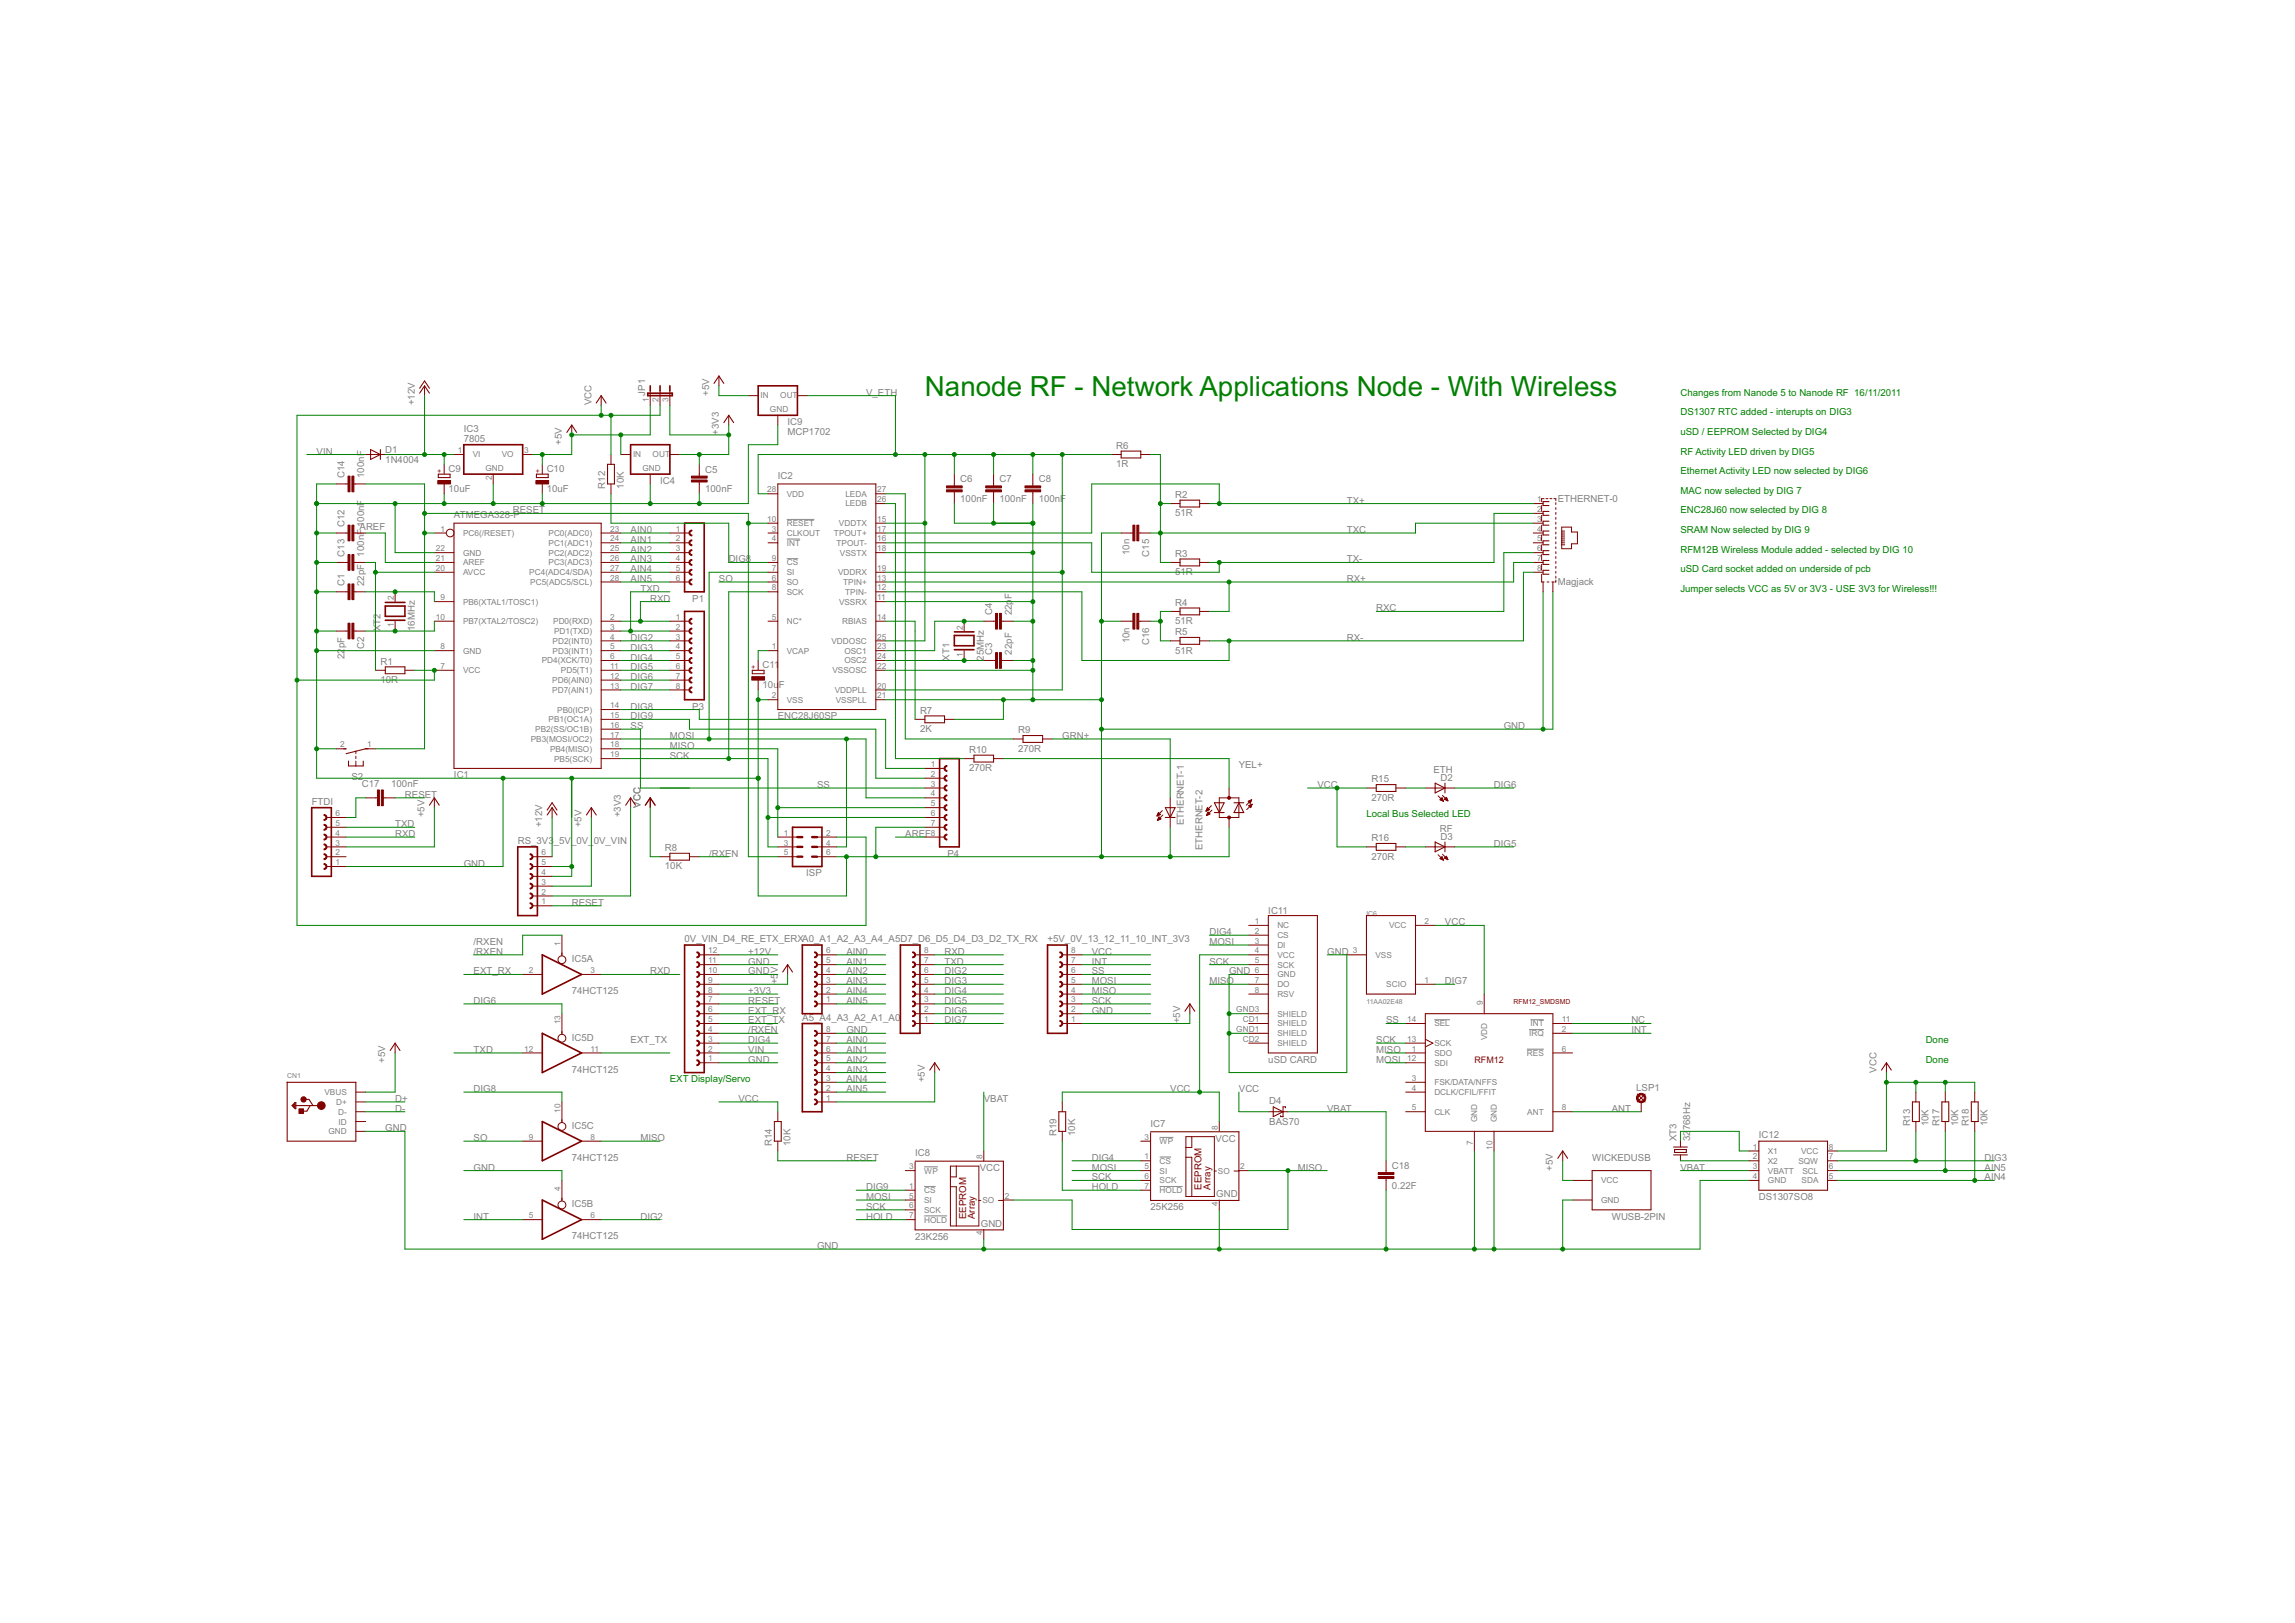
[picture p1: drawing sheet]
<svg xmlns="http://www.w3.org/2000/svg" width="594mm" height="420mm" viewBox="0 0 594 420" stroke-linecap="round" stroke-linejoin="round" font-family="sans-serif">
<defs><g id="words">
<text font-size="8" fill="#008000" x="239.4" y="102.4">Nanode RF - Network Applications Node - With Wireless</text>
<g font-size="2.8" fill="#808080">
<text x="107.4" y="105" transform="rotate(-90 107.4 105)">+12V</text>
<text x="153.1" y="105" transform="rotate(-90 153.1 105)">VCC</text>
<text x="167" y="102.4" transform="rotate(-90 167 102.4)">JP1</text>
<text x="183.6" y="102.4" transform="rotate(-90 183.6 102.4)">+5V</text>
<text x="224.2" y="102.4">V_ETH</text>
<text x="120.1" y="111.9">IC3</text>
<text x="186.1" y="112.6" transform="rotate(-90 186.1 112.6)">+3V3</text>
<text x="203.9" y="112.6">MCP1702</text>
<text x="203.9" y="110">IC9</text>
<text x="82" y="117.7">VIN</text>
<text x="99.7" y="120">1N4004</text>
<text x="99.7" y="117.2">D1</text>
<text x="120.1" y="114.5">7805</text>
<text x="145.5" y="115.1" transform="rotate(-90 145.5 115.1)">+5V</text>
<text x="288.9" y="116.2">R6</text>
<text x="89.2" y="123.8" transform="rotate(-90 89.2 123.8)">C14</text>
<text x="94.3" y="123.8" transform="rotate(-90 94.3 123.8)">100nF</text>
<text x="116.1" y="122.3">C9</text>
<text x="141.5" y="122.3">C10</text>
<text x="170.9" y="125.3">IC4</text>
<text x="182.5" y="122.4">C5</text>
<text x="201.3" y="124">IC2</text>
<text x="248.6" y="124.9">C6</text>
<text x="258.7" y="124.9">C7</text>
<text x="268.9" y="124.9">C8</text>
<text x="288.9" y="121">1R</text>
<text x="116.1" y="127.3">10uF</text>
<text x="141.5" y="127.3">10uF</text>
<text x="156.7" y="126.5" transform="rotate(-90 156.7 126.5)">R12</text>
<text x="161.5" y="126.5" transform="rotate(-90 161.5 126.5)">10K</text>
<text x="182.5" y="127.4">100nF</text>
<text x="248.6" y="130">100nF</text>
<text x="258.7" y="130">100nF</text>
<text x="268.9" y="130">100nF</text>
<text x="304.2" y="128.9">R2</text>
<text x="348.6" y="130.4">TX+</text>
<text x="403.2" y="129.9">ETHERNET-0</text>
<text x="89.2" y="136.5" transform="rotate(-90 89.2 136.5)">C12</text>
<text x="93.1" y="137.2">AREF</text>
<text x="117.5" y="134.2">ATMEGA328-P</text>
<text x="132.8" y="132.9">RESET</text>
<text x="163.2" y="138">AIN0</text>
<text x="304.2" y="133.7">51R</text>
<text x="348.6" y="138">TXC</text>
<text x="163.2" y="140.5">AIN1</text>
<text x="163.2" y="143.1">AIN2</text>
<text x="292.4" y="143.7" transform="rotate(-90 292.4 143.7)">10n</text>
<text x="89.2" y="144.1" transform="rotate(-90 89.2 144.1)">C13</text>
<text x="94.3" y="144.1" transform="rotate(-90 94.3 144.1)">100nF 100nF</text>
<text x="163.2" y="145.6">AIN3</text>
<text x="163.2" y="148.1">AIN4</text>
<text x="188.6" y="145.6">DIG8</text>
<text x="297.5" y="144.1" transform="rotate(-90 297.5 144.1)">C15</text>
<text x="304.2" y="148.9">51R</text>
<text x="304.2" y="144.1">R3</text>
<text x="348.6" y="145.6">TX-</text>
<text x="89.2" y="151.7" transform="rotate(-90 89.2 151.7)">C1</text>
<text x="94.3" y="151.7" transform="rotate(-90 94.3 151.7)">22pF</text>
<text x="163.2" y="150.7">AIN5</text>
<text x="165.8" y="153.2">TXD</text>
<text x="168.3" y="155.8">RXD</text>
<text x="179.2" y="155.8">P1</text>
<text x="186.1" y="150.7">SO</text>
<text x="261.9" y="155.1" transform="rotate(-90 261.9 155.1)">F</text>
<text x="348.6" y="150.7">RX+</text>
<text x="403.2" y="151.4">Magjack</text>
<text x="256.8" y="159.3" transform="rotate(-90 256.8 159.3)">C4</text>
<text x="261.9" y="159.3" transform="rotate(-90 261.9 159.3)">22p</text>
<text x="304.2" y="161.6">51R</text>
<text x="304.2" y="156.8">R4</text>
<text x="356.3" y="158.3">RXC</text>
<text x="89.2" y="167.8" transform="rotate(-90 89.2 167.8)">pF</text>
<text x="98.5" y="163.4" transform="rotate(-90 98.5 163.4)">XT2</text>
<text x="107.4" y="163.4" transform="rotate(-90 107.4 163.4)">16MHz</text>
<text x="163.2" y="165.9">DIG2</text>
<text x="292.4" y="166.5" transform="rotate(-90 292.4 166.5)">10n</text>
<text x="297.5" y="166.9" transform="rotate(-90 297.5 166.9)">C16</text>
<text x="304.2" y="164.4">R5</text>
<text x="348.6" y="165.9">RX-</text>
<text x="89.2" y="170.6" transform="rotate(-90 89.2 170.6)">22</text>
<text x="94.3" y="168.1" transform="rotate(-90 94.3 168.1)">C2</text>
<text x="98.5" y="172">R1</text>
<text x="163.2" y="168.5">DIG3</text>
<text x="163.2" y="171">DIG4</text>
<text x="163.2" y="173.5">DIG5</text>
<text x="197.4" y="173">C11</text>
<text x="245.8" y="171" transform="rotate(-90 245.8 171)">XT1</text>
<text x="254.7" y="171" transform="rotate(-90 254.7 171)">25MHz</text>
<text x="256.8" y="169.5" transform="rotate(-90 256.8 169.5)">C3</text>
<text x="261.9" y="169.5" transform="rotate(-90 261.9 169.5)">22pF</text>
<text x="304.2" y="169.2">51R</text>
<text x="98.5" y="176.8">10R</text>
<text x="163.2" y="178.6">DIG7</text>
<text x="163.2" y="176.1">DIG6</text>
<text x="197.4" y="178.1">10u</text>
<text x="201.6" y="178.1">F</text>
<text x="163.2" y="183.7">DIG8</text>
<text x="179.2" y="183.7">P3</text>
<text x="238.2" y="184.7">R7</text>
<text x="163.2" y="186.2">DIG9</text>
<text x="163.2" y="188.8">SS</text>
<text x="173.4" y="191.3">MOSI</text>
<text x="201.3" y="186.2">ENC28J60SP</text>
<text x="238.2" y="189.5">2K</text>
<text x="263.6" y="189.8">R9</text>
<text x="275" y="191.3">GRN+</text>
<text x="389.3" y="188.8">GND</text>
<text x="173.4" y="196.4">SCK</text>
<text x="173.4" y="193.8">MISO</text>
<text x="250.9" y="194.9">R10</text>
<text x="263.6" y="194.6">270R</text>
<text x="91" y="202">S2</text>
<text x="93.6" y="203.6">C17</text>
<text x="101.3" y="203.6">100nF</text>
<text x="117.5" y="201.5">IC1</text>
<text x="250.9" y="199.7">270R</text>
<text x="320.7" y="198.9">YEL+</text>
<text x="355" y="202.5">R15</text>
<text x="371" y="200.1">ETH</text>
<text x="372.9" y="202.2">D2</text>
<text x="80.7" y="208.3">FTDI</text>
<text x="104.8" y="206.5">RESET</text>
<text x="165.8" y="209.1" transform="rotate(-90 165.8 209.1)">VCC</text>
<text x="211.5" y="204">SS</text>
<text x="341" y="204">VCC</text>
<text x="355" y="207.3">270R</text>
<text x="386.7" y="204">DIG6</text>
<text x="102.3" y="214.2">TXD</text>
<text x="109.9" y="211.6" transform="rotate(-90 109.9 211.6)">+5V</text>
<text x="140.4" y="214.2" transform="rotate(-90 140.4 214.2)">+12V</text>
<text x="150.5" y="214.2" transform="rotate(-90 150.5 214.2)">+5V</text>
<text x="160.7" y="211.6" transform="rotate(-90 160.7 211.6)">+3V3</text>
<text x="306.5" y="213.7" transform="rotate(-90 306.5 213.7)">ETHERNET-1</text>
<text x="372.7" y="215.3">RF</text>
<text x="102.3" y="216.7">RXD</text>
<text x="134" y="218.5">RS_3V3</text>
<text x="143.4" y="218.5">_5V_0V_</text>
<text x="153.7" y="218.5">0V_VIN</text>
<text x="172.1" y="220.3">R8</text>
<text x="183.6" y="221.8">/RXEN</text>
<text x="234.3" y="216.7">AREF</text>
<text x="245.2" y="221.8">P4</text>
<text x="311.3" y="220.1" transform="rotate(-90 311.3 220.1)">ETHERNET-2</text>
<text x="355" y="217.7">R16</text>
<text x="372.9" y="217.5">D3</text>
<text x="386.7" y="219.2">DIG5</text>
<text x="120.1" y="224.3">GND</text>
<text x="172.1" y="225.1">10K</text>
<text x="208.7" y="226.9">ISP</text>
<text x="355" y="222.5">270R</text>
<text x="148" y="234.5">RESET</text>
<text x="328.3" y="236.5">IC11</text>
<text x="374" y="239.6">VCC</text>
<text x="122.6" y="244.6">/RXEN</text>
<text x="177.2" y="243.9">0V_VIN_D4_RE_ETX_ERXA0_A1_A2_A3_A4_A5D7_D6_D5_D4_D3_D2_TX_RX</text>
<text x="271.2" y="243.9">+5V_0V_13_12_11_10_INT_3V3</text>
<text x="313.1" y="242.1">DIG4</text>
<text x="313.1" y="244.6">MOSI</text>
<text x="122.6" y="247.2">/RXEN</text>
<text x="148" y="249.1">IC5A</text>
<text x="193.7" y="249.7">GND</text>
<text x="193.7" y="247.2">+12V</text>
<text x="201.3" y="251.9" transform="rotate(-90 201.3 251.9)">V</text>
<text x="219.1" y="247.2">AIN0</text>
<text x="219.1" y="249.7">AIN1</text>
<text x="244.5" y="247.2">RXD</text>
<text x="244.5" y="249.7">TXD</text>
<text x="282.6" y="247.2">VCC</text>
<text x="282.6" y="249.7">INT</text>
<text x="313.1" y="249.7">SCK</text>
<text x="343.6" y="247.2">GND</text>
<text x="122.6" y="252.3">EXT_RX</text>
<text x="148" y="257.3">74HCT125</text>
<text x="168.3" y="252.3">RXD</text>
<text x="193.7" y="252.3">GND</text>
<text x="193.7" y="257.3">+3V3</text>
<text x="201.3" y="254.8" transform="rotate(-90 201.3 254.8)">+5</text>
<text x="219.1" y="252.3">AIN2</text>
<text x="219.1" y="254.8">AIN3</text>
<text x="219.1" y="257.3">AIN4</text>
<text x="244.5" y="252.3">DIG2</text>
<text x="244.5" y="254.8">DIG3</text>
<text x="244.5" y="257.3">DIG4</text>
<text x="282.6" y="254.8">MOSI</text>
<text x="282.6" y="252.3">SS</text>
<text x="282.6" y="257.3">MISO</text>
<text x="313.1" y="254.8">MISO</text>
<text x="318.2" y="252.3">GND</text>
<text x="374" y="254.8">DIG7</text>
<text x="122.6" y="259.9">DIG6</text>
<text x="193.7" y="259.9">RESET</text>
<text x="193.7" y="262.4">EXT_RX</text>
<text x="219.1" y="259.9">AIN5</text>
<text x="244.5" y="259.9">DIG5</text>
<text x="244.5" y="262.4">DIG6</text>
<text x="282.6" y="259.9">SCK</text>
<text x="282.6" y="262.4">GND</text>
<text x="148" y="269.4">IC5D</text>
<text x="193.7" y="265">EXT_TX</text>
<text x="193.7" y="267.5">/RXEN</text>
<text x="207.7" y="264.2">A5_A4_A3_A2_A1_A0</text>
<text x="219.1" y="267.5">GND</text>
<text x="244.5" y="265">DIG7</text>
<text x="305.5" y="265" transform="rotate(-90 305.5 265)">+5V</text>
<text x="358.8" y="265">SS</text>
<text x="422.3" y="267.5">INT</text>
<text x="422.3" y="265">NC</text>
<text x="99.7" y="275.1" transform="rotate(-90 99.7 275.1)">+5V</text>
<text x="122.6" y="272.6">TXD</text>
<text x="163.2" y="270">EXT_TX</text>
<text x="193.7" y="270">DIG4</text>
<text x="193.7" y="275.1">GND</text>
<text x="193.7" y="272.6">VIN</text>
<text x="219.1" y="270">AIN0</text>
<text x="219.1" y="272.6">AIN1</text>
<text x="219.1" y="275.1">AIN2</text>
<text x="328.3" y="275.1">uSD CARD</text>
<text x="356.3" y="275.1">MOSI</text>
<text x="356.3" y="270">SCK</text>
<text x="356.3" y="272.6">MISO</text>
<text x="148" y="277.7">74HCT125</text>
<text x="219.1" y="277.7">AIN3</text>
<text x="219.1" y="280.2">AIN4</text>
<text x="239.4" y="280.2" transform="rotate(-90 239.4 280.2)">+5V</text>
<text x="485.8" y="277.7" transform="rotate(-90 485.8 277.7)">VCC</text>
<text x="102.3" y="287.8">D-</text>
<text x="102.3" y="285.3">D+</text>
<text x="122.6" y="282.7">DIG8</text>
<text x="191.2" y="285.3">VCC</text>
<text x="219.1" y="282.7">AIN5</text>
<text x="254.7" y="285.3">VBAT</text>
<text x="302.9" y="282.7">VCC</text>
<text x="320.7" y="282.7">VCC</text>
<text x="328.6" y="285.9">D4</text>
<text x="343.6" y="287.8">VBAT</text>
<text x="417.2" y="287.8">ANT</text>
<text x="423.6" y="282.4">LSP1</text>
<text x="99.7" y="292.9">GND</text>
<text x="148" y="292.3">IC5C</text>
<text x="297.8" y="291.7">IC7</text>
<text x="328.6" y="291.2">BAS70</text>
<text x="437.5" y="292.6" transform="rotate(-90 437.5 292.6)">768Hz</text>
<text x="494.4" y="291.6" transform="rotate(-90 494.4 291.6)">R13</text>
<text x="499.2" y="291.6" transform="rotate(-90 499.2 291.6)">10K</text>
<text x="502.1" y="291.6" transform="rotate(-90 502.1 291.6)">R17</text>
<text x="506.9" y="291.6" transform="rotate(-90 506.9 291.6)">10K</text>
<text x="509.7" y="291.6" transform="rotate(-90 509.7 291.6)">R18</text>
<text x="514.5" y="291.6" transform="rotate(-90 514.5 291.6)">10K</text>
<text x="122.6" y="295.4">SO</text>
<text x="165.8" y="295.4">MISO</text>
<text x="199.8" y="296.7" transform="rotate(-90 199.8 296.7)">R14</text>
<text x="204.6" y="296.7" transform="rotate(-90 204.6 296.7)">10K</text>
<text x="236.9" y="299.3">IC8</text>
<text x="273.5" y="294.2" transform="rotate(-90 273.5 294.2)">R19</text>
<text x="278.3" y="294.2" transform="rotate(-90 278.3 294.2)">10K</text>
<text x="314.6" y="295.5">VCC</text>
<text x="434" y="295.4" transform="rotate(-90 434 295.4)">XT3</text>
<text x="437.5" y="295.4" transform="rotate(-90 437.5 295.4)">32</text>
<text x="455.3" y="294.7">IC12</text>
<text x="122.6" y="303">GND</text>
<text x="148" y="300.5">74HCT125</text>
<text x="219.1" y="300.5">RESET</text>
<text x="253.6" y="303.1">VCC</text>
<text x="282.6" y="300.5">DIG4</text>
<text x="282.6" y="303">MOSI</text>
<text x="282.6" y="305.6">SCK</text>
<text x="335.9" y="303">MISO</text>
<text x="360.3" y="302.7">C18</text>
<text x="402" y="303" transform="rotate(-90 402 303)">+5V</text>
<text x="412.1" y="300.5">WICKEDUSB</text>
<text x="435" y="303">VBAT</text>
<text x="513.7" y="305.6">AIN4</text>
<text x="513.7" y="303">AIN5</text>
<text x="513.7" y="300.5">DIG3</text>
<text x="224.2" y="310.7">MOSI</text>
<text x="224.2" y="308.1">DIG9</text>
<text x="282.6" y="308.1">HOLD</text>
<text x="314.9" y="310">GND</text>
<text x="360.3" y="307.7">0.22F</text>
<text x="455.3" y="310.7">DS1307SO8</text>
<text x="122.6" y="315.7">INT</text>
<text x="148" y="312.6">IC5B</text>
<text x="165.8" y="315.7">DIG2</text>
<text x="224.2" y="313.2">SCK</text>
<text x="224.2" y="315.7">HOLD</text>
<text x="253.9" y="317.6">GND</text>
<text x="297.8" y="313.3">25K256</text>
<text x="417.2" y="315.7">WUSB-2PIN</text>
<text x="148" y="320.8">74HCT125</text>
<text x="211.5" y="323.4">GND</text>
<text x="236.9" y="320.9">23K256</text>
</g>
<g font-size="2.8" fill="#008000">
<text x="435" y="107.5">DS1307 RTC added - interupts on DIG3</text>
<text x="435" y="102.4">Changes from Nanode 5 to Nanode RF 16/11/2011</text>
<text x="435" y="112.6">uSD / EEPROM Selected by DIG4</text>
<text x="435" y="117.7">RF Activity LED driven by DIG5</text>
<text x="435" y="122.7">Ethernet Activity LED now selected by DIG6</text>
<text x="435" y="127.8">MAC now selected by DIG 7</text>
<text x="435" y="132.9">ENC28J60 now selected by DIG 8</text>
<text x="435" y="138">SRAM Now selected by DIG 9</text>
<text x="435" y="143.1">RFM12B Wireless Module added - selected by DIG 10</text>
<text x="435" y="148.1">uSD Card socket added on underside of pcb</text>
<text x="435" y="153.2">Jumper selects VCC as 5V or 3V3 - USE 3V3 for Wireless!!!</text>
<text x="353.7" y="211.6">Local Bus Selected LED</text>
<text x="498.5" y="275.1">Done</text>
<text x="498.5" y="270">Done</text>
<text x="173.4" y="280.2">EXT Display/Servo</text>
</g>
<g font-size="2.8" fill="#800000">
<text x="311" y="308" transform="rotate(-90 311 308)">EEPROM</text>
<text x="313.3" y="308" transform="rotate(-90 313.3 308)">Array</text>
<text x="250.1" y="315.6" transform="rotate(-90 250.1 315.6)">EEPROM</text>
<text x="252.4" y="315.6" transform="rotate(-90 252.4 315.6)">Array</text>
</g>
<text font-size="2.6" fill="#800000" x="381.6" y="275.1">RFM12</text>
<g font-size="2.4" fill="#808080">
<text x="168" y="104" transform="rotate(-90 168 104)">1</text>
<text x="170.5" y="104" transform="rotate(-90 170.5 104)">2</text>
<text x="173" y="104" transform="rotate(-90 173 104)">3</text>
<text x="196.9" y="103.1">IN</text>
<text x="199.3" y="106.7">GND</text>
<text x="202" y="103.1">OUT</text>
<text x="118.5" y="117.3">1</text>
<text x="122.4" y="118.4">VI</text>
<text x="129.9" y="118.4">VO</text>
<text x="135.7" y="117.3">3</text>
<text x="163.9" y="118.3">IN</text>
<text x="168.9" y="118.3">OUT</text>
<text x="125.6" y="122">GND</text>
<text x="127.3" y="124.3" transform="rotate(-90 127.3 124.3)">2</text>
<text x="166.3" y="122">GND</text>
<text x="198.6" y="127.5">28</text>
<text x="203.7" y="128.6">VDD</text>
<text x="218.8" y="131.1">LEDB</text>
<text x="218.8" y="128.6">LEDA</text>
<text x="227.1" y="130">26</text>
<text x="227.1" y="127.5">27</text>
<text x="397.9" y="130">1</text>
<text x="114" y="137.6">1</text>
<text x="157.9" y="137.6">23</text>
<text x="174.9" y="137.6">1</text>
<text x="198.6" y="135.1">10</text>
<text x="199.8" y="137.6">3</text>
<text x="203.7" y="136.2">RESET</text>
<text x="217.2" y="136.2">VDDTX</text>
<text x="227.1" y="135.1">15</text>
<text x="227.1" y="137.6">17</text>
<text x="397.9" y="132.5">2</text>
<text x="397.9" y="135.1">3</text>
<text x="397.9" y="137.6">4</text>
<text x="112.8" y="142.7">22</text>
<text x="119.9" y="143.8">GND</text>
<text x="119.9" y="138.7">PC6(/RESET)</text>
<text x="142" y="143.8">PC2(ADC2)</text>
<text x="142" y="141.3">PC1(ADC1)</text>
<text x="142" y="138.7">PC0(ADC0)</text>
<text x="157.9" y="142.7">25</text>
<text x="157.9" y="140.2">24</text>
<text x="174.9" y="140.2">2</text>
<text x="174.9" y="142.7">3</text>
<text x="199.8" y="140.2">4</text>
<text x="203.7" y="138.7">CLKOUT</text>
<text x="203.7" y="141.3">INT</text>
<text x="215.9" y="138.7">TPOUT+</text>
<text x="216.5" y="141.3">TPOUT-</text>
<text x="217.4" y="143.8">VSSTX</text>
<text x="227.1" y="140.2">16</text>
<text x="227.1" y="142.7">18</text>
<text x="397.9" y="140.2">5</text>
<text x="397.9" y="142.7">6</text>
<text x="112.8" y="145.2">21</text>
<text x="112.8" y="147.8">20</text>
<text x="119.9" y="146.4">AREF</text>
<text x="119.9" y="148.9">AVCC</text>
<text x="137" y="148.9">PC4(ADC4/SDA)</text>
<text x="142" y="146.4">PC3(ADC3)</text>
<text x="157.9" y="147.8">27</text>
<text x="157.9" y="145.2">26</text>
<text x="174.9" y="145.2">4</text>
<text x="174.9" y="147.8">5</text>
<text x="199.8" y="147.8">7</text>
<text x="199.8" y="145.2">9</text>
<text x="203.7" y="148.9">SI</text>
<text x="203.7" y="146.4">CS</text>
<text x="216.9" y="148.9">VDDRX</text>
<text x="227.1" y="147.8">19</text>
<text x="397.9" y="145.2">7</text>
<text x="397.9" y="147.8">8</text>
<text x="101.9" y="155.4" transform="rotate(-90 101.9 155.4)">2</text>
<text x="114" y="155.4">9</text>
<text x="137.3" y="151.4">PC5(ADC5/SCL)</text>
<text x="157.9" y="150.3">28</text>
<text x="174.9" y="150.3">6</text>
<text x="199.8" y="150.3">6</text>
<text x="199.8" y="152.9">8</text>
<text x="203.7" y="151.4">SO</text>
<text x="203.7" y="154">SCK</text>
<text x="218.3" y="151.4">TPIN+</text>
<text x="218.8" y="154">TPIN-</text>
<text x="227.1" y="155.4">11</text>
<text x="227.1" y="150.3">13</text>
<text x="227.1" y="152.9">12</text>
<text x="112.8" y="160.5">10</text>
<text x="119.9" y="161.6">PB7(XTAL2/TOSC2)</text>
<text x="119.9" y="156.5">PB6(XTAL1/TOSC1)</text>
<text x="143.2" y="161.6">PD0(RXD)</text>
<text x="157.9" y="160.5">2</text>
<text x="174.9" y="160.5">1</text>
<text x="199.8" y="160.5">5</text>
<text x="203.7" y="161.6">NC*</text>
<text x="217.2" y="156.5">VSSRX</text>
<text x="218" y="161.6">RBIAS</text>
<text x="227.1" y="160.5">14</text>
<text x="101.9" y="162.4" transform="rotate(-90 101.9 162.4)">1</text>
<text x="143.1" y="166.7">PD2(INT0)</text>
<text x="143.4" y="164.1">PD1(TXD)</text>
<text x="157.9" y="165.6">4</text>
<text x="157.9" y="163">3</text>
<text x="174.9" y="163">2</text>
<text x="174.9" y="165.6">3</text>
<text x="215.2" y="166.7">VDDOSC</text>
<text x="227.1" y="165.6">25</text>
<text x="249.2" y="163" transform="rotate(-90 249.2 163)">2</text>
<text x="114" y="168.1">8</text>
<text x="114" y="173.2">7</text>
<text x="119.9" y="169.2">GND</text>
<text x="140.2" y="171.8">PD4(XCK/T0)</text>
<text x="143.1" y="169.2">PD3(INT1)</text>
<text x="157.9" y="173.2">11</text>
<text x="157.9" y="170.6">6</text>
<text x="157.9" y="168.1">5</text>
<text x="174.9" y="168.1">4</text>
<text x="174.9" y="170.6">5</text>
<text x="174.9" y="173.2">6</text>
<text x="199.8" y="168.1">1</text>
<text x="203.7" y="169.2">VCAP</text>
<text x="218.6" y="169.2">OSC1</text>
<text x="218.6" y="171.8">OSC2</text>
<text x="227.1" y="173.2">22</text>
<text x="227.1" y="168.1">23</text>
<text x="227.1" y="170.6">24</text>
<text x="249.2" y="170" transform="rotate(-90 249.2 170)">1</text>
<text x="119.9" y="174.3">VCC</text>
<text x="142.9" y="179.4">PD7(AIN1)</text>
<text x="142.9" y="176.8">PD6(AIN0)</text>
<text x="145.2" y="174.3">PD5(T1)</text>
<text x="157.9" y="178.3">13</text>
<text x="157.9" y="175.7">12</text>
<text x="174.9" y="175.7">7</text>
<text x="174.9" y="178.3">8</text>
<text x="215.5" y="174.3">VSSOSC</text>
<text x="216.1" y="179.4">VDDPLL</text>
<text x="227.1" y="178.3">20</text>
<text x="144.3" y="184.5">PB0(ICP)</text>
<text x="157.9" y="185.9">15</text>
<text x="157.9" y="183.3">14</text>
<text x="199.8" y="180.8">2</text>
<text x="203.7" y="181.9">VSS</text>
<text x="216.3" y="181.9">VSSPLL</text>
<text x="227.1" y="180.8">21</text>
<text x="138.6" y="189.5">PB2(SS/OC1B)</text>
<text x="142" y="187">PB1(OC1A)</text>
<text x="157.9" y="191">17</text>
<text x="157.9" y="188.4">16</text>
<text x="88" y="193.5">2</text>
<text x="95" y="193.5">1</text>
<text x="137.4" y="192.1">PB3(MOSI/OC2)</text>
<text x="142.4" y="194.6">PB4(MISO)</text>
<text x="143.4" y="197.1">PB5(SCK)</text>
<text x="157.9" y="196">19</text>
<text x="157.9" y="193.5">18</text>
<text x="241" y="198.6">1</text>
<text x="241" y="201.1">2</text>
<text x="241" y="203.7">3</text>
<text x="241" y="206.2">4</text>
<text x="241" y="208.7">5</text>
<text x="86.8" y="213.8">5</text>
<text x="86.8" y="211.3">6</text>
<text x="241" y="211.3">6</text>
<text x="241" y="213.8">7</text>
<text x="86.8" y="221.4">2</text>
<text x="86.8" y="218.9">3</text>
<text x="86.8" y="216.3">4</text>
<text x="140.2" y="221.4">6</text>
<text x="202.9" y="216.3">1</text>
<text x="202.9" y="218.9">3</text>
<text x="202.9" y="221.4">5</text>
<text x="213.8" y="216.3">2</text>
<text x="213.8" y="218.9">4</text>
<text x="213.8" y="221.4">6</text>
<text x="241" y="216.3">8</text>
<text x="86.8" y="224">1</text>
<text x="140.2" y="226.5">4</text>
<text x="140.2" y="224">5</text>
<text x="140.2" y="231.6">2</text>
<text x="140.2" y="229">3</text>
<text x="140.2" y="234.1">1</text>
<text x="324.8" y="239.2">1</text>
<text x="368.7" y="239.2">2</text>
<text x="145.1" y="244.8" transform="rotate(-90 145.1 244.8)">1</text>
<text x="324.8" y="241.7">2</text>
<text x="324.8" y="244.3">3</text>
<text x="330.7" y="242.9">CS</text>
<text x="330.7" y="245.4">DI</text>
<text x="330.7" y="240.3">NC</text>
<text x="359.6" y="240.3">VCC</text>
<text x="136.9" y="251.9">2</text>
<text x="152.9" y="251.9">3</text>
<text x="183.3" y="251.9">10</text>
<text x="183.3" y="249.4">11</text>
<text x="183.3" y="246.8">12</text>
<text x="213.8" y="251.9">4</text>
<text x="213.8" y="249.4">5</text>
<text x="213.8" y="246.8">6</text>
<text x="239.2" y="251.9">6</text>
<text x="239.2" y="249.4">7</text>
<text x="239.2" y="246.8">8</text>
<text x="277.3" y="251.9">6</text>
<text x="277.3" y="249.4">7</text>
<text x="277.3" y="246.8">8</text>
<text x="324.8" y="251.9">6</text>
<text x="324.8" y="246.8">4</text>
<text x="324.8" y="249.4">5</text>
<text x="330.7" y="247.9">VCC</text>
<text x="330.7" y="250.5">SCK</text>
<text x="350.2" y="246.8">3</text>
<text x="356" y="247.9">VSS</text>
<text x="183.3" y="257">8</text>
<text x="183.3" y="254.4">9</text>
<text x="213.8" y="257">2</text>
<text x="213.8" y="254.4">3</text>
<text x="239.2" y="257">4</text>
<text x="239.2" y="254.4">5</text>
<text x="277.3" y="257">4</text>
<text x="277.3" y="254.4">5</text>
<text x="324.8" y="257">8</text>
<text x="324.8" y="254.4">7</text>
<text x="330.7" y="253">GND</text>
<text x="330.7" y="255.6">DO</text>
<text x="358.8" y="255.6">SCIO</text>
<text x="368.7" y="254.4">1</text>
<text x="183.3" y="262.1">6</text>
<text x="183.3" y="259.5">7</text>
<text x="213.8" y="259.5">1</text>
<text x="239.2" y="262.1">2</text>
<text x="239.2" y="259.5">3</text>
<text x="277.3" y="262.1">2</text>
<text x="277.3" y="259.5">3</text>
<text x="320" y="262.1">GND3</text>
<text x="330.7" y="258.1">RSV</text>
<text x="330.7" y="263.2">SHIELD</text>
<text x="383.8" y="260.1" transform="rotate(-90 383.8 260.1)">9</text>
<text x="145.1" y="265.2" transform="rotate(-90 145.1 265.2)">13</text>
<text x="183.3" y="269.7">3</text>
<text x="183.3" y="267.1">4</text>
<text x="183.3" y="264.6">5</text>
<text x="213.8" y="269.7">7</text>
<text x="213.8" y="267.1">8</text>
<text x="239.2" y="264.6">1</text>
<text x="277.3" y="264.6">1</text>
<text x="320" y="267.1">GND1</text>
<text x="321.7" y="264.6">CD1</text>
<text x="321.7" y="269.7">CD2</text>
<text x="330.7" y="268.3">SHIELD</text>
<text x="330.7" y="265.7">SHIELD</text>
<text x="364.2" y="264.6">14</text>
<text x="364.2" y="269.7">13</text>
<text x="371.3" y="265.7">SEL</text>
<text x="385" y="269.3" transform="rotate(-90 385 269.3)">VDD</text>
<text x="395.8" y="268.3">IRQ</text>
<text x="396.2" y="265.7">INT</text>
<text x="404.3" y="264.6">11</text>
<text x="404.3" y="267.1">2</text>
<text x="135.7" y="272.2">12</text>
<text x="152.9" y="272.2">11</text>
<text x="183.3" y="274.8">1</text>
<text x="183.3" y="272.2">2</text>
<text x="213.8" y="274.8">5</text>
<text x="213.8" y="272.2">6</text>
<text x="330.7" y="270.8">SHIELD</text>
<text x="364.2" y="274.8">12</text>
<text x="365.4" y="272.2">1</text>
<text x="371.3" y="270.8">SCK</text>
<text x="371.3" y="275.9">SDI</text>
<text x="371.3" y="273.3">SDO</text>
<text x="395.3" y="273.3">RES</text>
<text x="404.3" y="272.2">6</text>
<text x="213.8" y="279.8">3</text>
<text x="213.8" y="277.3">4</text>
<text x="365.4" y="279.8">3</text>
<text x="371.3" y="281">FSK/DATA/NFFS</text>
<text x="84" y="283.5">VBUS</text>
<text x="87" y="286">D+</text>
<text x="213.8" y="284.9">1</text>
<text x="213.8" y="282.4">2</text>
<text x="365.4" y="287.5">5</text>
<text x="365.4" y="282.4">4</text>
<text x="371.3" y="283.5">DCLK/CFIL/FFIT</text>
<text x="404.3" y="287.5">8</text>
<text x="85" y="293.7">GND</text>
<text x="87.5" y="288.6">D-</text>
<text x="87.6" y="291.1">ID</text>
<text x="145.1" y="288" transform="rotate(-90 145.1 288)">10</text>
<text x="315.3" y="292.5" transform="rotate(-90 315.3 292.5)">8</text>
<text x="371.3" y="288.6">CLK</text>
<text x="382.4" y="290.6" transform="rotate(-90 382.4 290.6)">GND</text>
<text x="387.5" y="290.6" transform="rotate(-90 387.5 290.6)">GND</text>
<text x="395.4" y="288.6">ANT</text>
<text x="136.9" y="295.1">9</text>
<text x="152.9" y="295.1">8</text>
<text x="296.3" y="295.1">3</text>
<text x="300.2" y="296.2">WP</text>
<text x="381.3" y="296.4" transform="rotate(-90 381.3 296.4)">7</text>
<text x="386.4" y="297.6" transform="rotate(-90 386.4 297.6)">10</text>
<text x="453.8" y="297.6">1</text>
<text x="457.6" y="298.7">X1</text>
<text x="466.2" y="298.7">VCC</text>
<text x="473.4" y="297.6">8</text>
<text x="235.3" y="302.7">3</text>
<text x="239.2" y="303.8">WP</text>
<text x="254.3" y="300.2" transform="rotate(-90 254.3 300.2)">8</text>
<text x="296.3" y="300.2">1</text>
<text x="296.3" y="305.2">6</text>
<text x="296.3" y="302.7">5</text>
<text x="300.2" y="301.3">CS</text>
<text x="300.2" y="303.8">SI</text>
<text x="315.3" y="303.8">SO</text>
<text x="321.1" y="302.7">2</text>
<text x="453.8" y="300.2">2</text>
<text x="453.8" y="302.7">3</text>
<text x="453.8" y="305.2">4</text>
<text x="457.6" y="301.3">X2</text>
<text x="457.6" y="303.8">VBATT</text>
<text x="465.5" y="301.3">SQW</text>
<text x="466.6" y="303.8">SCL</text>
<text x="473.4" y="305.2">5</text>
<text x="473.4" y="302.7">6</text>
<text x="473.4" y="300.2">7</text>
<text x="145.1" y="308.3" transform="rotate(-90 145.1 308.3)">4</text>
<text x="235.3" y="307.8">1</text>
<text x="235.3" y="310.3">5</text>
<text x="239.2" y="308.9">CS</text>
<text x="239.2" y="311.4">SI</text>
<text x="254.3" y="311.4">SO</text>
<text x="260.1" y="310.3">2</text>
<text x="296.3" y="307.8">7</text>
<text x="300.2" y="308.9">HOLD</text>
<text x="300.2" y="306.3">SCK</text>
<text x="414.5" y="306.3">VCC</text>
<text x="414.5" y="311.4">GND</text>
<text x="457.6" y="306.3">GND</text>
<text x="466.4" y="306.3">SDA</text>
<text x="136.9" y="315.4">5</text>
<text x="152.9" y="315.4">6</text>
<text x="235.3" y="315.4">7</text>
<text x="235.3" y="312.9">6</text>
<text x="239.2" y="316.5">HOLD</text>
<text x="239.2" y="314">SCK</text>
<text x="315.3" y="312.2" transform="rotate(-90 315.3 312.2)">4</text>
<text x="254.3" y="319.8" transform="rotate(-90 254.3 319.8)">4</text>
</g>
<g font-size="2" fill="#800000">
<text x="114.4" y="122.3" transform="rotate(-90 114.4 122.3)">+</text>
<text x="139.8" y="122.3" transform="rotate(-90 139.8 122.3)">+</text>
<text x="195.7" y="173.1" transform="rotate(-90 195.7 173.1)">+</text>
<text x="391.8" y="259.9">RFM12_SMDSMD</text>
</g>
<g font-size="2" fill="#808080">
<text x="353.7" y="237">IC6</text>
<text x="353.7" y="259.9">11AA02E48</text>
<text x="74.3" y="279.2">CN1</text>
</g>
</g></defs>
<g fill="#808080" stroke="#808080" stroke-width=".26">
<path d="M203.7 139.6h3.4z"/>
<path d="M203.7 144.6h2.9z"/>
<path d="M203.7 134.5h7.1z"/>
<path d="M300.2 299.5h2.9z"/>
<path d="M300.2 307.1h5.9z"/>
<path d="M300.2 294.4h3.5z"/>
<path d="M239.2 307.1h3z"/>
<path d="M239.2 314.8h6z"/>
<path d="M239.2 302.1h3.6z"/>
<path d="M396.2 264h3.4z"/>
<path d="M395.8 266.5h3.8z"/>
<path d="M395.2 271.6h4.4z"/>
<path d="M371.3 264h4z"/>
</g>
<g fill="#800000" stroke="#800000" stroke-width=".28">
<path d="M117.5 135.4h38.1z"/>
<path d="M155.6 135.4v63.5z"/>
<path d="M117.5 198.9h38.1z"/>
<path d="M117.5 135.4v63.5z"/>
<path d="M201.3 125.3h25.4z"/>
<path d="M226.7 125.3v58.4z"/>
<path d="M201.3 183.7h25.4z"/>
<path d="M201.3 125.3v58.4z"/>
<path d="M113.5 123.6h3z"/>
<path d="M116.5 122.7v.9z"/>
<path d="M113.5 122.7v.9z"/>
<path d="M113.5 122.7h3z"/>
<path d="M194.7 174.4h3.1z"/>
<path d="M197.8 173.5v.9z"/>
<path d="M194.7 173.5v.9z"/>
<path d="M194.7 173.5h3.1z"/>
<path d="M99.7 174.4h5.1z"/>
<path d="M99.7 172.6h5.1z"/>
<path d="M104.8 172.6v1.8z"/>
<path d="M99.7 172.6v1.8z"/>
<path d="M305.5 146.5h5z"/>
<path d="M305.5 144.7h5z"/>
<path d="M310.5 144.7v1.8z"/>
<path d="M305.5 144.7v1.8z"/>
<path d="M305.5 159.2h5z"/>
<path d="M305.5 157.4h5z"/>
<path d="M310.5 157.4v1.8z"/>
<path d="M305.5 157.4v1.8z"/>
<path d="M305.5 166.8h5z"/>
<path d="M305.5 165h5z"/>
<path d="M310.5 165v1.8z"/>
<path d="M305.5 165v1.8z"/>
<path d="M290.2 118.6h5.1z"/>
<path d="M290.2 116.8h5.1z"/>
<path d="M295.3 116.8v1.8z"/>
<path d="M290.2 116.8v1.8z"/>
<path d="M239.4 187.1h5.1z"/>
<path d="M239.4 185.3h5.1z"/>
<path d="M244.5 185.3v1.8z"/>
<path d="M239.4 185.3v1.8z"/>
<path d="M173.4 222.7h5.1z"/>
<path d="M173.4 220.9h5.1z"/>
<path d="M178.5 220.9v1.8z"/>
<path d="M173.4 220.9v1.8z"/>
<path d="M264.8 192.2h5.1z"/>
<path d="M264.8 190.4h5.1z"/>
<path d="M269.9 190.4v1.8z"/>
<path d="M264.8 190.4v1.8z"/>
<path d="M252.1 197.3h5.1z"/>
<path d="M252.1 195.5h5.1z"/>
<path d="M257.2 195.5v1.8z"/>
<path d="M252.1 195.5v1.8z"/>
<path d="M159 120.2v5.1z"/>
<path d="M157.3 120.2v5.1z"/>
<path d="M157.3 120.2h1.7z"/>
<path d="M157.3 125.3h1.7z"/>
<path d="M95.9 118.9l2.6-1.2z"/>
<path d="M95.9 116.4l2.6 1.3z"/>
<path d="M98.5 116.4v1.3z"/>
<path d="M95.9 116.4v2.5z"/>
<path d="M98.5 117.7v1.2z"/>
<path d="M371.5 202.7l2.5 1.3z"/>
<path d="M371.5 205.3l2.5-1.3z"/>
<path d="M374 202.7v1.3z"/>
<path d="M374 204v1.3z"/>
<path d="M371.5 202.7v1.3z"/>
<path d="M371.5 204v1.3z"/>
<path d="M153.1 209.1l1.2 1.9z"/>
<path d="M153.1 209.1l-1.3 1.9z"/>
<path d="M148 110l1.3 2z"/>
<path d="M148 110l-1.3 2z"/>
<path d="M188.6 107.5l1.3 1.9z"/>
<path d="M188.6 107.5l-1.2 1.9z"/>
<path d="M163.2 206.5l1.3 1.9z"/>
<path d="M163.2 206.5l-1.2 1.9z"/>
<path d="M142.9 209.1l1.3 1.9z"/>
<path d="M142.9 209.1l-1.3 1.9z"/>
<path d="M142.9 207.8l1.3 1.9z"/>
<path d="M142.9 207.8l-1.3 1.9z"/>
<path d="M109.9 99.9l1.3 1.9z"/>
<path d="M109.9 99.9l-1.3 1.9z"/>
<path d="M109.9 98.6l1.3 1.9z"/>
<path d="M109.9 98.6l-1.3 1.9z"/>
<path d="M356.3 204.9h5z"/>
<path d="M356.3 203.1h5z"/>
<path d="M361.3 203.1v1.8z"/>
<path d="M356.3 203.1v1.8z"/>
<path d="M399.4 129.9h1.6z"/>
<path d="M399.4 129.9v1z"/>
<path d="M399.4 130.9h1.6z"/>
<path d="M399.4 132.4h1.6z"/>
<path d="M399.4 132.4v1z"/>
<path d="M399.4 133.4h1.6z"/>
<path d="M399.4 134.9h1.6z"/>
<path d="M399.4 134.9v1.1z"/>
<path d="M399.4 136h1.6z"/>
<path d="M399.4 137.5h1.6z"/>
<path d="M399.4 137.5v1z"/>
<path d="M399.4 138.5h1.6z"/>
<path d="M399.4 140h1.6z"/>
<path d="M399.4 140v1z"/>
<path d="M399.4 141h1.6z"/>
<path d="M399.4 142.6h1.6z"/>
<path d="M399.4 142.6v1z"/>
<path d="M399.4 143.6h1.6z"/>
<path d="M399.4 145.1h1.6z"/>
<path d="M399.4 145.1v1z"/>
<path d="M399.4 146.1h1.6z"/>
<path d="M399.4 147.6h1.6z"/>
<path d="M399.4 147.6v1.1z"/>
<path d="M399.4 148.7h1.6z"/>
<path d="M304.2 209.1l-1.3 2.5z"/>
<path d="M301.6 209.1l1.3 2.5z"/>
<path d="M302.9 211.6h1.3z"/>
<path d="M301.6 211.6h1.3z"/>
<path d="M302.9 209.1h1.3z"/>
<path d="M301.6 209.1h1.3z"/>
<path d="M320.7 207.8l-1.3 2.6z"/>
<path d="M320.7 207.8l1.3 2.6z"/>
<path d="M319.4 207.8h1.3z"/>
<path d="M320.7 207.8h1.3z"/>
<path d="M319.4 210.4h1.3z"/>
<path d="M320.7 210.4h1.3z"/>
<path d="M316.9 207.8l-1.3 2.6z"/>
<path d="M314.3 207.8l1.3 2.6z"/>
<path d="M315.6 210.4h1.3z"/>
<path d="M314.3 210.4h1.3z"/>
<path d="M315.6 207.8h1.3z"/>
<path d="M314.3 207.8h1.3z"/>
<path d="M112.4 206.5l1.3 1.9z"/>
<path d="M112.4 206.5l-1.2 1.9z"/>
<path d="M155.6 102.4l1.3 1.9z"/>
<path d="M155.6 102.4l-1.3 1.9z"/>
<path d="M94.7 193.8h.6z"/>
<path d="M88.9 193.8h.7z"/>
<path d="M92.1 194.5l2.6-.7z"/>
<path d="M90.2 197v1.3z"/>
<path d="M94 197v1.3z"/>
<path d="M90.2 198.3h1.9z"/>
<path d="M92.1 198.3h1.9z"/>
<path d="M89.6 195.1l2.5-.6z"/>
<path d="M202.2 290.3v5.1z"/>
<path d="M200.4 290.3v5.1z"/>
<path d="M200.4 290.3h1.8z"/>
<path d="M200.4 295.4h1.8z"/>
<path d="M305.5 131.3h5z"/>
<path d="M305.5 129.5h5z"/>
<path d="M310.5 129.5v1.8z"/>
<path d="M305.5 129.5v1.8z"/>
<path d="M297.8 293h22.9z"/>
<path d="M320.7 293v10.1z"/>
<path d="M320.7 303.1v7.7z"/>
<path d="M297.8 310.8h22.9z"/>
<path d="M297.8 293.2v17.6z"/>
<path d="M275.9 287.8v5.1z"/>
<path d="M274.1 287.8v5.1z"/>
<path d="M274.1 287.8h1.8z"/>
<path d="M274.1 292.9h1.8z"/>
<path d="M353.7 237h12.7z"/>
<path d="M366.4 237v20.3z"/>
<path d="M353.7 257.3h12.7z"/>
<path d="M353.7 237v20.3z"/>
<path d="M74.3 280.2h17.8z"/>
<path d="M92.1 280.2v15.2z"/>
<path d="M81 286.2h2.2z"/>
<path d="M80.3 286.2h.7z"/>
<path d="M79 284.6h1z"/>
<path d="M78.2 287.7h1.2z"/>
<path d="M80.3 286.2l-.9 1.5z"/>
<path d="M80 284.6l1 1.6z"/>
<path d="M76.6 286.2h3.7z"/>
<path d="M76.6 286.2v.8z"/>
<path d="M76.4 287h.2z"/>
<path d="M75.6 286.2l.8 .8z"/>
<path d="M75.6 286.2l.8-.8z"/>
<path d="M76.4 285.4v1.4z"/>
<path d="M76.4 285.4h.2z"/>
<path d="M76.6 285.4v.8z"/>
<path d="M76 286.2v.2z"/>
<path d="M76 286.4l.2 .2z"/>
<path d="M76.2 285.8v.8z"/>
<path d="M76.2 285.8l-.4 .4z"/>
<path d="M74.3 280.2v15.2z"/>
<path d="M74.3 295.4h17.8z"/>
<path d="M102.3 270l1.2 1.9z"/>
<path d="M102.3 270l-1.3 1.9z"/>
<path d="M423.8 283.2l2.1 2.1z"/>
<path d="M423.8 285.3l2.1-2.1z"/>
<path d="M236.9 300.6h22.8z"/>
<path d="M259.7 300.6v10.2z"/>
<path d="M259.7 310.8v7.6z"/>
<path d="M236.9 318.4h22.8z"/>
<path d="M236.9 300.9v17.5z"/>
<path d="M168.3 206.5l1.3 1.9z"/>
<path d="M168.3 206.5l-1.3 1.9z"/>
<path d="M138.9 123.6h3z"/>
<path d="M141.9 122.7v.9z"/>
<path d="M138.9 122.7v.9z"/>
<path d="M138.9 122.7h3z"/>
<path d="M356.3 220.1h5z"/>
<path d="M356.3 218.4h5z"/>
<path d="M361.3 218.4v1.7z"/>
<path d="M356.3 218.4v1.7z"/>
<path d="M371.5 218l2.5 1.2z"/>
<path d="M371.5 220.5l2.5-1.3z"/>
<path d="M374 218v1.2z"/>
<path d="M374 219.2v1.3z"/>
<path d="M371.5 218v1.2z"/>
<path d="M371.5 219.2v1.3z"/>
<path d="M186.1 97.3l1.3 2z"/>
<path d="M186.1 97.3l-1.3 2z"/>
<path d="M242 275.1l1.2 1.9z"/>
<path d="M242 275.1l-1.3 1.9z"/>
<path d="M308 259.9l1.3 1.9z"/>
<path d="M308 259.9l-1.3 1.9z"/>
<path d="M369 262.4v30.5z"/>
<path d="M369 292.9h33z"/>
<path d="M402 262.4v30.5z"/>
<path d="M369 262.4h33z"/>
<path d="M203.9 249.7l1.2 1.9z"/>
<path d="M203.9 249.7l-1.3 1.9z"/>
<path d="M455.3 295.4h17.8z"/>
<path d="M473.1 295.4v12.7z"/>
<path d="M455.3 308.1h17.8z"/>
<path d="M455.3 295.4v12.7z"/>
<path d="M488.3 275.1l1.3 1.9z"/>
<path d="M488.3 275.1l-1.3 1.9z"/>
<path d="M433.5 298.3h3z"/>
<path d="M436.5 297.6v.7z"/>
<path d="M433.5 297.6h3z"/>
<path d="M433.5 297.6v.7z"/>
<path d="M433.2 296.9h3.6z"/>
<path d="M433.2 299h3.6z"/>
<path d="M496.8 285.3v5z"/>
<path d="M495 285.3v5z"/>
<path d="M495 285.3h1.8z"/>
<path d="M495 290.3h1.8z"/>
<path d="M504.4 285.3v5z"/>
<path d="M502.7 285.3v5z"/>
<path d="M502.7 285.3h1.7z"/>
<path d="M502.7 290.3h1.7z"/>
<path d="M512.1 285.3v5z"/>
<path d="M510.3 285.3v5z"/>
<path d="M510.3 285.3h1.8z"/>
<path d="M510.3 290.3h1.8z"/>
<path d="M328.3 237h12.7z"/>
<path d="M341 237v35.6z"/>
<path d="M328.3 272.6h12.7z"/>
<path d="M328.3 237v35.6z"/>
<path d="M329.6 289.1l2.5-1.3z"/>
<path d="M329.6 286.5l2.5 1.3z"/>
<path d="M332.1 286.5h.7z"/>
<path d="M332.1 286.5v1.3z"/>
<path d="M329.6 286.5v2.6z"/>
<path d="M332.1 287.8v1.3z"/>
<path d="M332.8 286.5v.3z"/>
<path d="M331.5 289.1h.6z"/>
<path d="M331.5 288.8v.3z"/>
<path d="M404.5 298l1.3 1.9z"/>
<path d="M404.5 298l-1.3 1.9z"/>
<path d="M412.1 303h15.3z"/>
<path d="M427.4 303v10.2z"/>
<path d="M412.1 313.2h15.3z"/>
<path d="M412.1 303v10.2z"/>
</g>
<g fill="#800000" stroke="#800000" stroke-width=".26">
<path d="M155.6 196.4h5.1z"/>
<path d="M112.4 160.8h5.1z"/>
<path d="M112.4 155.7h5.1z"/>
<path d="M112.4 168.4h5.1z"/>
<path d="M112.4 173.5h5.1z"/>
<path d="M112.4 143.1h5.1z"/>
<path d="M112.4 145.6h5.1z"/>
<path d="M112.4 148.1h5.1z"/>
<path d="M155.6 193.8h5.1z"/>
<path d="M155.6 191.3h5.1z"/>
<path d="M155.6 188.8h5.1z"/>
<path d="M155.6 186.2h5.1z"/>
<path d="M155.6 183.7h5.1z"/>
<path d="M155.6 178.6h5.1z"/>
<path d="M155.6 176.1h5.1z"/>
<path d="M155.6 173.5h5.1z"/>
<path d="M155.6 171h5.1z"/>
<path d="M155.6 168.4h5.1z"/>
<path d="M155.6 165.9h5.1z"/>
<path d="M155.6 163.4h5.1z"/>
<path d="M155.6 160.8h5.1z"/>
<path d="M155.6 150.7h5.1z"/>
<path d="M155.6 148.1h5.1z"/>
<path d="M155.6 145.6h5.1z"/>
<path d="M155.6 143.1h5.1z"/>
<path d="M155.6 140.5h5.1z"/>
<path d="M155.6 138h5.1z"/>
<path d="M112.4 138h3.1z"/>
<path d="M198.8 168.4h2.5z"/>
<path d="M198.8 181.1h2.5z"/>
<path d="M198.8 138h2.5z"/>
<path d="M198.8 140.5h2.5z"/>
<path d="M198.8 160.8h2.5z"/>
<path d="M198.8 150.7h2.5z"/>
<path d="M198.8 148.1h2.5z"/>
<path d="M198.8 153.2h2.5z"/>
<path d="M198.8 145.6h2.5z"/>
<path d="M198.8 135.4h2.5z"/>
<path d="M226.7 155.7h2.6z"/>
<path d="M226.7 150.7h2.6z"/>
<path d="M226.7 153.2h2.6z"/>
<path d="M226.7 160.8h2.6z"/>
<path d="M226.7 135.4h2.6z"/>
<path d="M226.7 140.5h2.6z"/>
<path d="M226.7 138h2.6z"/>
<path d="M226.7 143.1h2.6z"/>
<path d="M226.7 148.1h2.6z"/>
<path d="M226.7 178.6h2.6z"/>
<path d="M226.7 181.1h2.6z"/>
<path d="M226.7 173.5h2.6z"/>
<path d="M226.7 168.4h2.6z"/>
<path d="M226.7 171h2.6z"/>
<path d="M226.7 165.9h2.6z"/>
<path d="M226.7 130.4h2.6z"/>
<path d="M226.7 127.8h2.6z"/>
<path d="M198.8 127.8h2.5z"/>
<path d="M87 153.2h2.6z"/>
<path d="M92.1 153.2h2.6z"/>
<path d="M89.6 153.2h.5z"/>
<path d="M91.6 153.2h.5z"/>
<path d="M92.1 163.4h2.6z"/>
<path d="M87 163.4h2.6z"/>
<path d="M91.6 163.4h.5z"/>
<path d="M89.6 163.4h.5z"/>
<path d="M254.7 171h2.5z"/>
<path d="M259.7 171h2.6z"/>
<path d="M257.2 171h.5z"/>
<path d="M259.2 171h.5z"/>
<path d="M254.7 160.8h2.5z"/>
<path d="M259.7 160.8h2.6z"/>
<path d="M257.2 160.8h.5z"/>
<path d="M259.2 160.8h.5z"/>
<path d="M181 120.2v2.5z"/>
<path d="M181 125.3v2.5z"/>
<path d="M181 122.7v.6z"/>
<path d="M181 124.8v.5z"/>
<path d="M247 122.7v2.6z"/>
<path d="M247 127.8v2.6z"/>
<path d="M247 125.3v.5z"/>
<path d="M247 127.3v.5z"/>
<path d="M257.2 122.7v2.6z"/>
<path d="M257.2 127.8v2.6z"/>
<path d="M257.2 125.3v.5z"/>
<path d="M257.2 127.3v.5z"/>
<path d="M267.4 122.7v2.6z"/>
<path d="M267.4 127.8v2.6z"/>
<path d="M267.4 125.3v.5z"/>
<path d="M267.4 127.3v.5z"/>
<path d="M115 125.3v2.5z"/>
<path d="M115 120.2v2.5z"/>
<path d="M196.3 176.1v2.5z"/>
<path d="M196.3 171v2.5z"/>
<path d="M104.8 173.5h2.6z"/>
<path d="M97.2 173.5h2.5z"/>
<path d="M310.5 145.6h2.6z"/>
<path d="M302.9 145.6h2.6z"/>
<path d="M310.5 158.3h2.6z"/>
<path d="M302.9 158.3h2.6z"/>
<path d="M310.5 165.9h2.6z"/>
<path d="M302.9 165.9h2.6z"/>
<path d="M295.3 117.7h2.5z"/>
<path d="M287.7 117.7h2.5z"/>
<path d="M244.5 186.2h2.5z"/>
<path d="M236.9 186.2h2.5z"/>
<path d="M178.5 221.8h2.5z"/>
<path d="M170.9 221.8h2.5z"/>
<path d="M269.9 191.3h2.5z"/>
<path d="M262.3 191.3h2.5z"/>
<path d="M257.2 196.4h2.5z"/>
<path d="M249.6 196.4h2.5z"/>
<path d="M158.2 117.7v2.5z"/>
<path d="M158.2 125.3v2.5z"/>
<path d="M249.6 160.8v2.6z"/>
<path d="M249.6 168.4v2.6z"/>
<path d="M102.3 153.2v2.5z"/>
<path d="M102.3 160.8v2.6z"/>
<path d="M87 138h2.6z"/>
<path d="M92.1 138h2.6z"/>
<path d="M89.6 138h.5z"/>
<path d="M91.6 138h.5z"/>
<path d="M87 145.6h2.6z"/>
<path d="M92.1 145.6h2.6z"/>
<path d="M89.6 145.6h.5z"/>
<path d="M91.6 145.6h.5z"/>
<path d="M87 125.3h2.6z"/>
<path d="M92.1 125.3h2.6z"/>
<path d="M89.6 125.3h.5z"/>
<path d="M91.6 125.3h.5z"/>
<path d="M295.3 138h2.5z"/>
<path d="M290.2 138h2.6z"/>
<path d="M294.8 138h.5z"/>
<path d="M292.8 138h.5z"/>
<path d="M295.3 160.8h2.5z"/>
<path d="M290.2 160.8h2.6z"/>
<path d="M294.8 160.8h.5z"/>
<path d="M292.8 160.8h.5z"/>
<path d="M94.7 117.7h2.5z"/>
<path d="M97.2 117.7h2.5z"/>
<path d="M201.3 216.7h5.1z"/>
<path d="M201.3 219.2h5.1z"/>
<path d="M201.3 221.8h5.1z"/>
<path d="M211.5 216.7h5.1z"/>
<path d="M211.5 219.2h5.1z"/>
<path d="M211.5 221.8h5.1z"/>
<path d="M374 204h2.6z"/>
<path d="M369 204h2.5z"/>
<path d="M371.5 204h2.5z"/>
<path d="M372.3 206l1.4 1.4z"/>
<path d="M373.4 205.9l1.4 1.4z"/>
<path d="M372.8 207.1l.9 .3z"/>
<path d="M373.3 206.5l-.5 .6z"/>
<path d="M373.3 206.5l.4 .9z"/>
<path d="M373.3 207.3h.3z"/>
<path d="M373 207.2h.5z"/>
<path d="M372.8 207.1h.7z"/>
<path d="M372.9 206.9h.5z"/>
<path d="M373 206.8h.4z"/>
<path d="M373.1 206.7h.2z"/>
<path d="M373.9 206.9l.9 .4z"/>
<path d="M373.9 206.9l.5-.5z"/>
<path d="M374.4 206.4l.4 .9z"/>
<path d="M374.5 207.2h.2z"/>
<path d="M374.2 207.1h.5z"/>
<path d="M373.9 206.9h.7z"/>
<path d="M374 206.8h.6z"/>
<path d="M374.1 206.7h.4z"/>
<path d="M374.3 206.6h.2z"/>
<path d="M137.8 234.5h5.1z"/>
<path d="M137.8 231.9h5.1z"/>
<path d="M137.8 229.4h5.1z"/>
<path d="M137.8 226.9h5.1z"/>
<path d="M137.8 224.3h5.1z"/>
<path d="M137.8 221.8h5.1z"/>
<path d="M153.1 209.1v2.5z"/>
<path d="M148 110v2.6z"/>
<path d="M188.6 107.5v2.5z"/>
<path d="M163.2 206.5v2.6z"/>
<path d="M142.9 209.1v2.5z"/>
<path d="M109.9 99.9v2.5z"/>
<path d="M361.3 204h2.6z"/>
<path d="M353.7 204h2.6z"/>
<path d="M396.9 130.4h2.5z"/>
<path d="M396.9 132.9h2.5z"/>
<path d="M396.9 135.4h2.5z"/>
<path d="M396.9 138h2.5z"/>
<path d="M396.9 140.5h2.5z"/>
<path d="M396.9 143.1h2.5z"/>
<path d="M396.9 145.6h2.5z"/>
<path d="M396.9 148.1h2.5z"/>
<path d="M402 150.7v2.5z"/>
<path d="M399.4 150.7v2.5z"/>
<path d="M399.1 150.7h.6z"/>
<path d="M400.5 150.7h.5z"/>
<path d="M401.7 150.7h.5z"/>
<path d="M402.5 150.7h.2z"/>
<path d="M402.7 150.2v.5z"/>
<path d="M402.7 130.1v.5z"/>
<path d="M402.7 129.1v.5z"/>
<path d="M402.2 129.1h.5z"/>
<path d="M401.2 129.1h.5z"/>
<path d="M400.2 129.1h.5z"/>
<path d="M399.1 129.1h.6z"/>
<path d="M399.1 129.1v.8z"/>
<path d="M399.1 130.9v1.5z"/>
<path d="M399.1 133.4v1.5z"/>
<path d="M399.1 136v1.5z"/>
<path d="M399.1 138.5v1.5z"/>
<path d="M399.1 141v1.6z"/>
<path d="M399.1 143.6v1.5z"/>
<path d="M399.1 146.1v1.5z"/>
<path d="M399.1 148.7v2z"/>
<path d="M404.3 136.5v1z"/>
<path d="M404.3 137.5v.5z"/>
<path d="M404.3 138v.5z"/>
<path d="M404.3 138.5v.5z"/>
<path d="M404.3 139v.5z"/>
<path d="M404.3 139.5v.5z"/>
<path d="M404.3 140v.5z"/>
<path d="M404.3 140.5v.5z"/>
<path d="M404.3 141v1z"/>
<path d="M404.3 142h2.5z"/>
<path d="M406.8 140.8v1.2z"/>
<path d="M406.8 140.8h1.5z"/>
<path d="M408.3 137.7v3.1z"/>
<path d="M406.8 137.7h1.5z"/>
<path d="M406.8 136.5v1.2z"/>
<path d="M404.3 136.5h2.5z"/>
<path d="M404.3 137.5h.7z"/>
<path d="M404.3 138h.7z"/>
<path d="M404.3 138.5h.7z"/>
<path d="M404.3 139h.7z"/>
<path d="M404.3 139.5h.7z"/>
<path d="M404.3 140h.7z"/>
<path d="M404.3 140.5h.7z"/>
<path d="M404.3 141h.7z"/>
<path d="M402.7 131.4v.5z"/>
<path d="M402.7 132.7v.5z"/>
<path d="M402.7 133.9v.5z"/>
<path d="M402.7 135.2v.5z"/>
<path d="M402.7 136.5v.5z"/>
<path d="M402.7 137.7v.5z"/>
<path d="M402.7 139v.5z"/>
<path d="M402.7 140.3v.5z"/>
<path d="M402.7 141.5v.5z"/>
<path d="M402.7 142.8v.5z"/>
<path d="M402.7 144.1v.5z"/>
<path d="M402.7 145.4v.5z"/>
<path d="M402.7 146.6v.5z"/>
<path d="M402.7 147.9v.5z"/>
<path d="M402.7 149.2v.5z"/>
<path d="M302.9 211.6v2.6z"/>
<path d="M302.9 206.5v2.6z"/>
<path d="M302.9 209.1v2.5z"/>
<path d="M300.9 209.8l-1.4 1.4z"/>
<path d="M299.6 212.4l1.4-1.4z"/>
<path d="M299.9 210.4l-.4 .8z"/>
<path d="M299.9 210.4l.5 .5z"/>
<path d="M299.5 211.2l.9-.3z"/>
<path d="M299.5 211.2h.2z"/>
<path d="M299.6 211h.4z"/>
<path d="M299.6 210.9h.7z"/>
<path d="M299.7 210.8h.6z"/>
<path d="M299.7 210.7h.5z"/>
<path d="M299.8 210.5h.3z"/>
<path d="M300 211.5l-.4 .9z"/>
<path d="M300 211.5l.5 .5z"/>
<path d="M299.6 212.4l.9-.4z"/>
<path d="M299.7 212.2h.3z"/>
<path d="M299.7 212.1h.5z"/>
<path d="M299.8 212h.7z"/>
<path d="M299.8 211.9h.6z"/>
<path d="M299.9 211.8h.3z"/>
<path d="M299.9 211.6h.2z"/>
<path d="M318.2 204v2.5z"/>
<path d="M318.2 211.6v2.6z"/>
<path d="M320.7 207.8v2.6z"/>
<path d="M322.7 209.6l1.4-1.4z"/>
<path d="M324 207.1l-1.4 1.3z"/>
<path d="M324.1 208.2l-.4 .9z"/>
<path d="M323.2 208.6l.5 .5z"/>
<path d="M323.2 208.6l.9-.4z"/>
<path d="M323.6 209h.2z"/>
<path d="M323.5 208.9h.3z"/>
<path d="M323.4 208.7h.5z"/>
<path d="M323.3 208.6h.7z"/>
<path d="M323.4 208.5h.6z"/>
<path d="M323.7 208.4h.3z"/>
<path d="M324 207.1l-.4 .8z"/>
<path d="M323.1 207.4l.5 .5z"/>
<path d="M323.1 207.4l.9-.3z"/>
<path d="M323.4 207.8h.3z"/>
<path d="M323.3 207.6h.4z"/>
<path d="M323.2 207.5h.6z"/>
<path d="M323.2 207.4h.6z"/>
<path d="M323.4 207.3h.5z"/>
<path d="M323.7 207.2h.3z"/>
<path d="M315.6 207.8v2.6z"/>
<path d="M313.6 208.6l-1.4 1.4z"/>
<path d="M312.3 211.1l1.4-1.4z"/>
<path d="M312.6 209.1l-.4 .9z"/>
<path d="M312.6 209.1l.5 .5z"/>
<path d="M312.2 210l.9-.4z"/>
<path d="M312.3 209.8h.2z"/>
<path d="M312.3 209.7h.5z"/>
<path d="M312.4 209.6h.7z"/>
<path d="M312.4 209.5h.5z"/>
<path d="M312.5 209.3h.3z"/>
<path d="M312.5 209.2h.2z"/>
<path d="M312.7 210.2l-.4 .9z"/>
<path d="M312.7 210.2l.5 .5z"/>
<path d="M312.3 211.1l.9-.4z"/>
<path d="M312.4 211h.1z"/>
<path d="M312.4 210.9h.4z"/>
<path d="M312.5 210.8h.6z"/>
<path d="M312.5 210.7h.6z"/>
<path d="M312.6 210.5h.4z"/>
<path d="M312.6 210.4h.3z"/>
<path d="M320.7 210.4v1.2z"/>
<path d="M315.6 211.6h5.1z"/>
<path d="M315.6 210.4v1.2z"/>
<path d="M320.7 206.5v1.3z"/>
<path d="M315.6 206.5h5.1z"/>
<path d="M315.6 206.5v1.3z"/>
<path d="M112.4 206.5v2.6z"/>
<path d="M275 265h5.1z"/>
<path d="M275 262.4h5.1z"/>
<path d="M275 259.9h5.1z"/>
<path d="M275 257.3h5.1z"/>
<path d="M275 254.8h5.1z"/>
<path d="M275 252.3h5.1z"/>
<path d="M275 249.7h5.1z"/>
<path d="M275 247.2h5.1z"/>
<path d="M236.9 265h5.1z"/>
<path d="M236.9 262.4h5.1z"/>
<path d="M236.9 259.9h5.1z"/>
<path d="M236.9 257.3h5.1z"/>
<path d="M236.9 254.8h5.1z"/>
<path d="M236.9 252.3h5.1z"/>
<path d="M236.9 249.7h5.1z"/>
<path d="M236.9 247.2h5.1z"/>
<path d="M181 275.1h5.1z"/>
<path d="M181 272.6h5.1z"/>
<path d="M181 270h5.1z"/>
<path d="M181 267.5h5.1z"/>
<path d="M181 265h5.1z"/>
<path d="M181 262.4h5.1z"/>
<path d="M181 259.9h5.1z"/>
<path d="M181 257.3h5.1z"/>
<path d="M181 254.8h5.1z"/>
<path d="M181 252.3h5.1z"/>
<path d="M181 249.7h5.1z"/>
<path d="M181 247.2h5.1z"/>
<path d="M211.5 259.9h5.1z"/>
<path d="M211.5 257.3h5.1z"/>
<path d="M211.5 254.8h5.1z"/>
<path d="M211.5 252.3h5.1z"/>
<path d="M211.5 249.7h5.1z"/>
<path d="M211.5 247.2h5.1z"/>
<path d="M145.5 242.1v5.1z"/>
<path d="M135.3 252.3h5.1z"/>
<path d="M150.5 252.3h5.1z"/>
<path d="M145.5 246.7v.7z"/>
<path d="M145.5 305.6v5.1z"/>
<path d="M135.3 315.7h5.1z"/>
<path d="M150.5 315.7h5.1z"/>
<path d="M145.5 310.2v.7z"/>
<path d="M145.5 285.3v5z"/>
<path d="M135.3 295.4h5.1z"/>
<path d="M150.5 295.4h5.1z"/>
<path d="M145.5 289.8v.8z"/>
<path d="M145.5 262.4v5.1z"/>
<path d="M135.3 272.6h5.1z"/>
<path d="M150.5 272.6h5.1z"/>
<path d="M145.5 267v.8z"/>
<path d="M155.6 102.4v2.6z"/>
<path d="M94.7 206.5h2.5z"/>
<path d="M99.7 206.5h2.6z"/>
<path d="M97.2 206.5h.5z"/>
<path d="M99.2 206.5h.5z"/>
<path d="M117.5 117.7h2.6z"/>
<path d="M127.7 122.7v2.6z"/>
<path d="M135.3 117.7h2.5z"/>
<path d="M94.7 193.8h2.5z"/>
<path d="M87 193.8h2.6z"/>
<path d="M92.1 195.7v.7z"/>
<path d="M92.1 194.5v.6z"/>
<path d="M92.1 197v1.3z"/>
<path d="M201.3 287.8v2.5z"/>
<path d="M201.3 295.4v2.6z"/>
<path d="M211.5 285.3h5.1z"/>
<path d="M211.5 282.7h5.1z"/>
<path d="M211.5 280.2h5.1z"/>
<path d="M211.5 277.7h5.1z"/>
<path d="M211.5 275.1h5.1z"/>
<path d="M211.5 272.6h5.1z"/>
<path d="M211.5 270h5.1z"/>
<path d="M211.5 267.5h5.1z"/>
<path d="M84.5 224.3h5.1z"/>
<path d="M84.5 221.8h5.1z"/>
<path d="M84.5 219.2h5.1z"/>
<path d="M84.5 216.7h5.1z"/>
<path d="M84.5 214.2h5.1z"/>
<path d="M84.5 211.6h5.1z"/>
<path d="M173.4 138h5.1z"/>
<path d="M173.4 140.5h5.1z"/>
<path d="M173.4 143.1h5.1z"/>
<path d="M173.4 145.6h5.1z"/>
<path d="M173.4 148.1h5.1z"/>
<path d="M173.4 150.7h5.1z"/>
<path d="M239.4 198.9h5.1z"/>
<path d="M239.4 201.5h5.1z"/>
<path d="M239.4 204h5.1z"/>
<path d="M239.4 206.5h5.1z"/>
<path d="M239.4 209.1h5.1z"/>
<path d="M239.4 211.6h5.1z"/>
<path d="M239.4 214.2h5.1z"/>
<path d="M239.4 216.7h5.1z"/>
<path d="M173.4 160.8h5.1z"/>
<path d="M173.4 163.4h5.1z"/>
<path d="M173.4 165.9h5.1z"/>
<path d="M173.4 168.4h5.1z"/>
<path d="M173.4 171h5.1z"/>
<path d="M173.4 173.5h5.1z"/>
<path d="M173.4 176.1h5.1z"/>
<path d="M173.4 178.6h5.1z"/>
<path d="M310.5 130.4h2.6z"/>
<path d="M302.9 130.4h2.6z"/>
<path d="M315.6 290.3v2.6z"/>
<path d="M315.6 310.7v2.5z"/>
<path d="M295.3 300.5h2.5z"/>
<path d="M320.7 303h2.5z"/>
<path d="M295.3 308.1h2.5z"/>
<path d="M295.3 305.6h2.5z"/>
<path d="M295.3 303h2.5z"/>
<path d="M295.3 295.4h2.5z"/>
<path d="M307 294.3h1.5z"/>
<path d="M308.5 294.3h5.8z"/>
<path d="M314.3 294.3v8.8z"/>
<path d="M314.3 303.1v6.7z"/>
<path d="M308.5 309.8h5.8z"/>
<path d="M307 309.8h1.5z"/>
<path d="M307 299.6v10.2z"/>
<path d="M307 297.1v2.5z"/>
<path d="M307 294.3v2.8z"/>
<path d="M319.4 303.1h1.3z"/>
<path d="M314.3 303.1h.6z"/>
<path d="M308.5 294.3v2.8z"/>
<path d="M307 297.1h1.5z"/>
<path d="M308.5 299.6v10.2z"/>
<path d="M307 299.6h1.5z"/>
<path d="M275 285.3v2.5z"/>
<path d="M275 292.9v2.5z"/>
<path d="M348.6 247.2h5.1z"/>
<path d="M366.4 239.6h5.1z"/>
<path d="M366.4 254.8h5.1z"/>
<path d="M92.1 285.3h2.6z"/>
<path d="M92.1 287.8h2.6z"/>
<path d="M92.1 282.7h2.6z"/>
<path d="M92.1 292.9h2.6z"/>
<path d="M92.1 290.3h2.6z"/>
<path d="M160.7 117.7h2.5z"/>
<path d="M168.3 122.7v2.6z"/>
<path d="M173.4 117.7h2.5z"/>
<path d="M102.3 270v2.6z"/>
<path d="M168.3 102.4v2.6z"/>
<path d="M170.9 102.4v2.6z"/>
<path d="M173.4 102.4v2.6z"/>
<path d="M173.4 101.2v1.2z"/>
<path d="M170.9 101.2v1.2z"/>
<path d="M168.3 101.2v1.2z"/>
<path d="M424.8 285.3v2.5z"/>
<path d="M254.7 298v2.5z"/>
<path d="M254.7 318.3v2.5z"/>
<path d="M234.3 308.1h2.6z"/>
<path d="M259.7 310.7h2.6z"/>
<path d="M234.3 315.7h2.6z"/>
<path d="M234.3 313.2h2.6z"/>
<path d="M234.3 310.7h2.6z"/>
<path d="M234.3 303h2.6z"/>
<path d="M246 301.9h1.5z"/>
<path d="M247.5 301.9h5.9z"/>
<path d="M253.4 301.9v8.9z"/>
<path d="M253.4 310.8v6.6z"/>
<path d="M247.5 317.4h5.9z"/>
<path d="M246 317.4h1.5z"/>
<path d="M246 307.2v10.2z"/>
<path d="M246 304.7v2.5z"/>
<path d="M246 301.9v2.8z"/>
<path d="M258.5 310.8h1.2z"/>
<path d="M253.4 310.8h.5z"/>
<path d="M247.5 301.9v2.8z"/>
<path d="M246 304.7h1.5z"/>
<path d="M247.5 307.2v10.2z"/>
<path d="M246 307.2h1.5z"/>
<path d="M168.3 206.5v2.6z"/>
<path d="M140.4 125.3v2.5z"/>
<path d="M140.4 120.2v2.5z"/>
<path d="M361.3 219.2h2.6z"/>
<path d="M353.7 219.2h2.6z"/>
<path d="M374 219.2h2.6z"/>
<path d="M369 219.2h2.5z"/>
<path d="M371.5 219.2h2.5z"/>
<path d="M372.3 221.3l1.4 1.4z"/>
<path d="M373.4 221.1l1.4 1.4z"/>
<path d="M372.8 222.3l.9 .4z"/>
<path d="M373.3 221.8l-.5 .5z"/>
<path d="M373.3 221.8l.4 .9z"/>
<path d="M373.2 222.5h.4z"/>
<path d="M372.9 222.4h.6z"/>
<path d="M372.8 222.2h.7z"/>
<path d="M372.9 222.1h.5z"/>
<path d="M373 222h.4z"/>
<path d="M373.2 221.9h.1z"/>
<path d="M373.9 222.2l.9 .3z"/>
<path d="M373.9 222.2l.5-.5z"/>
<path d="M374.4 221.7l.4 .8z"/>
<path d="M374.4 222.4h.3z"/>
<path d="M374.1 222.2h.6z"/>
<path d="M374 222.1h.6z"/>
<path d="M374.1 222h.5z"/>
<path d="M374.2 221.9h.3z"/>
<path d="M374.3 221.8h.2z"/>
<path d="M193.7 102.4h2.6z"/>
<path d="M201.3 107.5v2.5z"/>
<path d="M206.4 102.4h2.6z"/>
<path d="M186.1 97.3v2.6z"/>
<path d="M242 275.1v2.6z"/>
<path d="M308 259.9v2.5z"/>
<path d="M402 265h5.1z"/>
<path d="M402 267.5h5.1z"/>
<path d="M402 272.6h5.1z"/>
<path d="M363.9 265h5.1z"/>
<path d="M402 287.8h5.1z"/>
<path d="M363.9 287.8h5.1z"/>
<path d="M363.9 282.7h5.1z"/>
<path d="M363.9 280.2h5.1z"/>
<path d="M381.7 292.9v5.1z"/>
<path d="M386.7 292.9v5.1z"/>
<path d="M369 269l1.9 1z"/>
<path d="M369 271l1.9-1z"/>
<path d="M363.9 270h5.1z"/>
<path d="M363.9 275.1h5.1z"/>
<path d="M363.9 272.6h5.1z"/>
<path d="M384.2 257.3v5.1z"/>
<path d="M203.9 249.7v2.6z"/>
<path d="M452.8 298h2.5z"/>
<path d="M452.8 300.5h2.5z"/>
<path d="M452.8 303h2.5z"/>
<path d="M452.8 305.6h2.5z"/>
<path d="M473.1 305.6h2.5z"/>
<path d="M473.1 303h2.5z"/>
<path d="M473.1 300.5h2.5z"/>
<path d="M473.1 298h2.5z"/>
<path d="M488.3 275.1v2.6z"/>
<path d="M435 295.4v1.5z"/>
<path d="M435 299v1.5z"/>
<path d="M495.9 282.7v2.6z"/>
<path d="M495.9 290.3v2.6z"/>
<path d="M503.6 282.7v2.6z"/>
<path d="M503.6 290.3v2.6z"/>
<path d="M511.2 282.7v2.6z"/>
<path d="M511.2 290.3v2.6z"/>
<path d="M323.2 242.1h5.1z"/>
<path d="M323.2 244.6h5.1z"/>
<path d="M323.2 252.3h5.1z"/>
<path d="M323.2 247.2h5.1z"/>
<path d="M323.2 249.7h5.1z"/>
<path d="M323.2 257.3h5.1z"/>
<path d="M323.2 254.8h5.1z"/>
<path d="M323.2 239.6h5.1z"/>
<path d="M323.2 267.5h5.1z"/>
<path d="M323.2 262.4h5.1z"/>
<path d="M323.2 265h5.1z"/>
<path d="M323.2 270h5.1z"/>
<path d="M358.8 300.5v2.5z"/>
<path d="M358.8 305.6v2.5z"/>
<path d="M358.8 305.1v.5z"/>
<path d="M358.8 303v.6z"/>
<path d="M328.3 287.8h2.6z"/>
<path d="M330.9 287.8h2.5z"/>
<path d="M404.5 298v2.5z"/>
<path d="M407.1 305.6h5z"/>
<path d="M407.1 310.7h5z"/>
<path d="M137.2 228.6a.76 .76 0 0 1 .8 .8 .76 .76 0 0 1-.8 .8v-.3a.51 .51 0 0 0 .5-.5 .51 .51 0 0 0-.5-.5z" fill-rule="evenodd"/>
<path d="M137.2 231.2a.76 .76 0 0 1 .8 .7 .76 .76 0 0 1-.8 .8v-.2a.51 .51 0 0 0 .5-.6 .51 .51 0 0 0-.5-.5z" fill-rule="evenodd"/>
<path d="M137.2 233.7a.76 .76 0 0 1 .8 .8 .76 .76 0 0 1-.8 .7v-.2a.51 .51 0 0 0 .5-.5 .51 .51 0 0 0-.5-.5z" fill-rule="evenodd"/>
<path d="M137.2 223.6a.76 .76 0 0 1 .8 .7 .76 .76 0 0 1-.8 .8v-.3a.51 .51 0 0 0 .5-.5 .51 .51 0 0 0-.5-.5z" fill-rule="evenodd"/>
<path d="M137.2 226.1a.76 .76 0 0 1 .8 .8 .76 .76 0 0 1-.8 .7v-.2a.51 .51 0 0 0 .5-.5 .51 .51 0 0 0-.5-.5z" fill-rule="evenodd"/>
<path d="M137.2 221a.76 .76 0 0 1 .8 .8 .76 .76 0 0 1-.8 .7v-.2a.51 .51 0 0 0 .5-.5 .51 .51 0 0 0-.5-.5z" fill-rule="evenodd"/>
<path d="M274.3 259.1a.76 .76 0 0 1 .8 .8 .76 .76 0 0 1-.8 .7v-.2a.51 .51 0 0 0 .6-.5 .51 .51 0 0 0-.6-.5z" fill-rule="evenodd"/>
<path d="M274.3 261.7a.76 .76 0 0 1 .8 .7 .76 .76 0 0 1-.8 .8v-.3a.51 .51 0 0 0 .6-.5 .51 .51 0 0 0-.6-.5z" fill-rule="evenodd"/>
<path d="M274.3 264.2a.76 .76 0 0 1 .8 .8 .76 .76 0 0 1-.8 .7v-.2a.51 .51 0 0 0 .6-.5 .51 .51 0 0 0-.6-.5z" fill-rule="evenodd"/>
<path d="M274.3 254a.76 .76 0 0 1 .8 .8 .76 .76 0 0 1-.8 .8v-.3a.51 .51 0 0 0 .6-.5 .51 .51 0 0 0-.6-.5z" fill-rule="evenodd"/>
<path d="M274.3 256.6a.76 .76 0 0 1 .8 .7 .76 .76 0 0 1-.8 .8v-.2a.51 .51 0 0 0 .6-.6 .51 .51 0 0 0-.6-.5z" fill-rule="evenodd"/>
<path d="M274.3 246.4a.76 .76 0 0 1 .8 .8 .76 .76 0 0 1-.8 .7v-.2a.51 .51 0 0 0 .6-.5 .51 .51 0 0 0-.6-.5z" fill-rule="evenodd"/>
<path d="M274.3 249a.76 .76 0 0 1 .8 .7 .76 .76 0 0 1-.8 .8v-.3a.51 .51 0 0 0 .6-.5 .51 .51 0 0 0-.6-.5z" fill-rule="evenodd"/>
<path d="M274.3 251.5a.76 .76 0 0 1 .8 .8 .76 .76 0 0 1-.8 .7v-.2a.51 .51 0 0 0 .6-.5 .51 .51 0 0 0-.6-.5z" fill-rule="evenodd"/>
<path d="M236.2 259.1a.76 .76 0 0 1 .8 .8 .76 .76 0 0 1-.8 .7v-.2a.51 .51 0 0 0 .6-.5 .51 .51 0 0 0-.6-.5z" fill-rule="evenodd"/>
<path d="M236.2 261.7a.76 .76 0 0 1 .8 .7 .76 .76 0 0 1-.8 .8v-.3a.51 .51 0 0 0 .6-.5 .51 .51 0 0 0-.6-.5z" fill-rule="evenodd"/>
<path d="M236.2 264.2a.76 .76 0 0 1 .8 .8 .76 .76 0 0 1-.8 .7v-.2a.51 .51 0 0 0 .6-.5 .51 .51 0 0 0-.6-.5z" fill-rule="evenodd"/>
<path d="M236.2 254a.76 .76 0 0 1 .8 .8 .76 .76 0 0 1-.8 .8v-.3a.51 .51 0 0 0 .6-.5 .51 .51 0 0 0-.6-.5z" fill-rule="evenodd"/>
<path d="M236.2 256.6a.76 .76 0 0 1 .8 .7 .76 .76 0 0 1-.8 .8v-.2a.51 .51 0 0 0 .6-.6 .51 .51 0 0 0-.6-.5z" fill-rule="evenodd"/>
<path d="M236.2 246.4a.76 .76 0 0 1 .8 .8 .76 .76 0 0 1-.8 .7v-.2a.51 .51 0 0 0 .6-.5 .51 .51 0 0 0-.6-.5z" fill-rule="evenodd"/>
<path d="M236.2 249a.76 .76 0 0 1 .8 .7 .76 .76 0 0 1-.8 .8v-.3a.51 .51 0 0 0 .6-.5 .51 .51 0 0 0-.6-.5z" fill-rule="evenodd"/>
<path d="M236.2 251.5a.76 .76 0 0 1 .8 .8 .76 .76 0 0 1-.8 .7v-.2a.51 .51 0 0 0 .6-.5 .51 .51 0 0 0-.6-.5z" fill-rule="evenodd"/>
<path d="M180.4 269.3a.76 .76 0 0 1 .8 .7 .76 .76 0 0 1-.8 .8v-.2a.51 .51 0 0 0 .5-.6 .51 .51 0 0 0-.5-.5z" fill-rule="evenodd"/>
<path d="M180.4 271.8a.76 .76 0 0 1 .8 .8 .76 .76 0 0 1-.8 .7v-.2a.51 .51 0 0 0 .5-.5 .51 .51 0 0 0-.5-.5z" fill-rule="evenodd"/>
<path d="M180.4 274.4a.76 .76 0 0 1 .8 .7 .76 .76 0 0 1-.8 .8v-.3a.51 .51 0 0 0 .5-.5 .51 .51 0 0 0-.5-.5z" fill-rule="evenodd"/>
<path d="M180.4 264.2a.76 .76 0 0 1 .8 .8 .76 .76 0 0 1-.8 .7v-.2a.51 .51 0 0 0 .5-.5 .51 .51 0 0 0-.5-.5z" fill-rule="evenodd"/>
<path d="M180.4 266.7a.76 .76 0 0 1 .8 .8 .76 .76 0 0 1-.8 .8v-.3a.51 .51 0 0 0 .5-.5 .51 .51 0 0 0-.5-.5z" fill-rule="evenodd"/>
<path d="M180.4 256.6a.76 .76 0 0 1 .8 .7 .76 .76 0 0 1-.8 .8v-.2a.51 .51 0 0 0 .5-.6 .51 .51 0 0 0-.5-.5z" fill-rule="evenodd"/>
<path d="M180.4 259.1a.76 .76 0 0 1 .8 .8 .76 .76 0 0 1-.8 .7v-.2a.51 .51 0 0 0 .5-.5 .51 .51 0 0 0-.5-.5z" fill-rule="evenodd"/>
<path d="M180.4 261.7a.76 .76 0 0 1 .8 .7 .76 .76 0 0 1-.8 .8v-.3a.51 .51 0 0 0 .5-.5 .51 .51 0 0 0-.5-.5z" fill-rule="evenodd"/>
<path d="M180.4 251.5a.76 .76 0 0 1 .8 .8 .76 .76 0 0 1-.8 .7v-.2a.51 .51 0 0 0 .5-.5 .51 .51 0 0 0-.5-.5z" fill-rule="evenodd"/>
<path d="M180.4 254a.76 .76 0 0 1 .8 .8 .76 .76 0 0 1-.8 .8v-.3a.51 .51 0 0 0 .5-.5 .51 .51 0 0 0-.5-.5z" fill-rule="evenodd"/>
<path d="M180.4 246.4a.76 .76 0 0 1 .8 .8 .76 .76 0 0 1-.8 .7v-.2a.51 .51 0 0 0 .5-.5 .51 .51 0 0 0-.5-.5z" fill-rule="evenodd"/>
<path d="M180.4 249a.76 .76 0 0 1 .8 .7 .76 .76 0 0 1-.8 .8v-.3a.51 .51 0 0 0 .5-.5 .51 .51 0 0 0-.5-.5z" fill-rule="evenodd"/>
<path d="M210.9 254a.76 .76 0 0 1 .7 .8 .76 .76 0 0 1-.7 .8v-.3a.51 .51 0 0 0 .5-.5 .51 .51 0 0 0-.5-.5z" fill-rule="evenodd"/>
<path d="M210.9 256.6a.76 .76 0 0 1 .7 .7 .76 .76 0 0 1-.7 .8v-.2a.51 .51 0 0 0 .5-.6 .51 .51 0 0 0-.5-.5z" fill-rule="evenodd"/>
<path d="M210.9 259.1a.76 .76 0 0 1 .7 .8 .76 .76 0 0 1-.7 .7v-.2a.51 .51 0 0 0 .5-.5 .51 .51 0 0 0-.5-.5z" fill-rule="evenodd"/>
<path d="M210.9 249a.76 .76 0 0 1 .7 .7 .76 .76 0 0 1-.7 .8v-.3a.51 .51 0 0 0 .5-.5 .51 .51 0 0 0-.5-.5z" fill-rule="evenodd"/>
<path d="M210.9 251.5a.76 .76 0 0 1 .7 .8 .76 .76 0 0 1-.7 .7v-.2a.51 .51 0 0 0 .5-.5 .51 .51 0 0 0-.5-.5z" fill-rule="evenodd"/>
<path d="M210.9 246.4a.76 .76 0 0 1 .7 .8 .76 .76 0 0 1-.7 .7v-.2a.51 .51 0 0 0 .5-.5 .51 .51 0 0 0-.5-.5z" fill-rule="evenodd"/>
<path d="M210.9 279.4a.76 .76 0 0 1 .7 .8 .76 .76 0 0 1-.7 .7v-.2a.51 .51 0 0 0 .5-.5 .51 .51 0 0 0-.5-.5z" fill-rule="evenodd"/>
<path d="M210.9 282a.76 .76 0 0 1 .7 .7 .76 .76 0 0 1-.7 .8v-.3a.51 .51 0 0 0 .5-.5 .51 .51 0 0 0-.5-.5z" fill-rule="evenodd"/>
<path d="M210.9 284.5a.76 .76 0 0 1 .7 .8 .76 .76 0 0 1-.7 .7v-.2a.51 .51 0 0 0 .5-.5 .51 .51 0 0 0-.5-.5z" fill-rule="evenodd"/>
<path d="M210.9 274.4a.76 .76 0 0 1 .7 .7 .76 .76 0 0 1-.7 .8v-.3a.51 .51 0 0 0 .5-.5 .51 .51 0 0 0-.5-.5z" fill-rule="evenodd"/>
<path d="M210.9 276.9a.76 .76 0 0 1 .7 .8 .76 .76 0 0 1-.7 .7v-.2a.51 .51 0 0 0 .5-.5 .51 .51 0 0 0-.5-.5z" fill-rule="evenodd"/>
<path d="M210.9 266.7a.76 .76 0 0 1 .7 .8 .76 .76 0 0 1-.7 .8v-.3a.51 .51 0 0 0 .5-.5 .51 .51 0 0 0-.5-.5z" fill-rule="evenodd"/>
<path d="M210.9 269.3a.76 .76 0 0 1 .7 .7 .76 .76 0 0 1-.7 .8v-.2a.51 .51 0 0 0 .5-.6 .51 .51 0 0 0-.5-.5z" fill-rule="evenodd"/>
<path d="M210.9 271.8a.76 .76 0 0 1 .7 .8 .76 .76 0 0 1-.7 .7v-.2a.51 .51 0 0 0 .5-.5 .51 .51 0 0 0-.5-.5z" fill-rule="evenodd"/>
<path d="M83.9 218.5a.76 .76 0 0 1 .7 .7 .76 .76 0 0 1-.7 .8v-.2a.51 .51 0 0 0 .5-.6 .51 .51 0 0 0-.5-.5z" fill-rule="evenodd"/>
<path d="M83.9 221a.76 .76 0 0 1 .7 .8 .76 .76 0 0 1-.7 .7v-.2a.51 .51 0 0 0 .5-.5 .51 .51 0 0 0-.5-.5z" fill-rule="evenodd"/>
<path d="M83.9 223.6a.76 .76 0 0 1 .7 .7 .76 .76 0 0 1-.7 .8v-.3a.51 .51 0 0 0 .5-.5 .51 .51 0 0 0-.5-.5z" fill-rule="evenodd"/>
<path d="M83.9 213.4a.76 .76 0 0 1 .7 .8 .76 .76 0 0 1-.7 .7v-.2a.51 .51 0 0 0 .5-.5 .51 .51 0 0 0-.5-.5z" fill-rule="evenodd"/>
<path d="M83.9 215.9a.76 .76 0 0 1 .7 .8 .76 .76 0 0 1-.7 .8v-.3a.51 .51 0 0 0 .5-.5 .51 .51 0 0 0-.5-.5z" fill-rule="evenodd"/>
<path d="M83.9 210.9a.76 .76 0 0 1 .7 .7 .76 .76 0 0 1-.7 .8v-.3a.51 .51 0 0 0 .5-.5 .51 .51 0 0 0-.5-.5z" fill-rule="evenodd"/>
<path d="M178.6 142.5l.5-.2v.3a.51 .51 0 0 0-.5 .5 .51 .51 0 0 0 .5 .5v.2a.77 .77 0 0 1-.7-.4 .77 .77 0 0 1 .2-.9z" fill-rule="evenodd"/>
<path d="M178.6 140l.5-.2v.2a.51 .51 0 0 0-.5 .5 .51 .51 0 0 0 .5 .5v.3a.77 .77 0 0 1-.7-.5 .77 .77 0 0 1 .2-.8z" fill-rule="evenodd"/>
<path d="M178.6 137.4l.5-.2v.3a.51 .51 0 0 0-.5 .5 .51 .51 0 0 0 .5 .5v.2a.77 .77 0 0 1-.7-.4 .77 .77 0 0 1 .2-.9z" fill-rule="evenodd"/>
<path d="M178.6 147.6l.5-.2v.2a.51 .51 0 0 0-.5 .5 .51 .51 0 0 0 .5 .6v.2a.77 .77 0 0 1-.7-.5 .77 .77 0 0 1 .2-.8z" fill-rule="evenodd"/>
<path d="M178.6 145.1l.5-.3v.3a.51 .51 0 0 0-.5 .5 .51 .51 0 0 0 .5 .5v.3a.77 .77 0 0 1-.7-.5 .77 .77 0 0 1 .2-.8z" fill-rule="evenodd"/>
<path d="M178.6 150.1l.5-.2v.3a.51 .51 0 0 0-.5 .5 .51 .51 0 0 0 .5 .5v.2a.75 .75 0 0 1-.7-.4 .75 .75 0 0 1 .2-.9z" fill-rule="evenodd"/>
<path d="M244.6 203.5l.5-.3v.3a.51 .51 0 0 0-.5 .5 .51 .51 0 0 0 .5 .5v.3a.76 .76 0 0 1-.7-.5 .76 .76 0 0 1 .2-.8z" fill-rule="evenodd"/>
<path d="M244.6 200.9l.5-.2v.3a.51 .51 0 0 0-.5 .5 .51 .51 0 0 0 .5 .5v.2a.76 .76 0 0 1-.7-.4 .76 .76 0 0 1 .2-.9z" fill-rule="evenodd"/>
<path d="M244.6 198.4l.5-.2v.2a.51 .51 0 0 0-.5 .5 .51 .51 0 0 0 .5 .5v.3a.76 .76 0 0 1-.7-.5 .76 .76 0 0 1 .2-.8z" fill-rule="evenodd"/>
<path d="M244.6 208.5l.5-.2v.3a.51 .51 0 0 0-.5 .5 .51 .51 0 0 0 .5 .5v.2a.76 .76 0 0 1-.7-.4 .76 .76 0 0 1 .2-.9z" fill-rule="evenodd"/>
<path d="M244.6 206l.5-.2v.2a.51 .51 0 0 0-.5 .5 .51 .51 0 0 0 .5 .6v.2a.76 .76 0 0 1-.7-.5 .76 .76 0 0 1 .2-.8z" fill-rule="evenodd"/>
<path d="M244.6 216.2l.5-.3v.3a.51 .51 0 0 0-.5 .5 .51 .51 0 0 0 .5 .5v.3a.76 .76 0 0 1-.7-.5 .76 .76 0 0 1 .2-.8z" fill-rule="evenodd"/>
<path d="M244.6 213.6l.5-.2v.3a.51 .51 0 0 0-.5 .5 .51 .51 0 0 0 .5 .5v.2a.76 .76 0 0 1-.7-.4 .76 .76 0 0 1 .2-.9z" fill-rule="evenodd"/>
<path d="M244.6 211.1l.5-.2v.2a.51 .51 0 0 0-.5 .5 .51 .51 0 0 0 .5 .5v.3a.76 .76 0 0 1-.7-.5 .76 .76 0 0 1 .2-.8z" fill-rule="evenodd"/>
<path d="M178.6 165.4l.5-.3v.3a.51 .51 0 0 0-.5 .5 .51 .51 0 0 0 .5 .5v.3a.75 .75 0 0 1-.7-.5 .75 .75 0 0 1 .2-.8z" fill-rule="evenodd"/>
<path d="M178.6 162.8l.5-.2v.3a.51 .51 0 0 0-.5 .5 .51 .51 0 0 0 .5 .5v.2a.75 .75 0 0 1-.7-.4 .75 .75 0 0 1 .2-.9z" fill-rule="evenodd"/>
<path d="M178.6 160.3l.5-.2v.2a.51 .51 0 0 0-.5 .5 .51 .51 0 0 0 .5 .5v.3a.75 .75 0 0 1-.7-.5 .75 .75 0 0 1 .2-.8z" fill-rule="evenodd"/>
<path d="M178.6 170.5l.5-.3v.3a.51 .51 0 0 0-.5 .5 .51 .51 0 0 0 .5 .5v.2a.75 .75 0 0 1-.7-.4 .75 .75 0 0 1 .2-.8z" fill-rule="evenodd"/>
<path d="M178.6 167.9l.5-.2v.2a.51 .51 0 0 0-.5 .5 .51 .51 0 0 0 .5 .6v.2a.75 .75 0 0 1-.7-.4 .75 .75 0 0 1 .2-.9z" fill-rule="evenodd"/>
<path d="M178.6 178.1l.5-.3v.3a.51 .51 0 0 0-.5 .5 .51 .51 0 0 0 .5 .5v.3a.75 .75 0 0 1-.7-.5 .75 .75 0 0 1 .2-.8z" fill-rule="evenodd"/>
<path d="M178.6 175.5l.5-.2v.3a.51 .51 0 0 0-.5 .5 .51 .51 0 0 0 .5 .5v.2a.75 .75 0 0 1-.7-.4 .75 .75 0 0 1 .2-.9z" fill-rule="evenodd"/>
<path d="M178.6 173l.5-.2v.2a.51 .51 0 0 0-.5 .5 .51 .51 0 0 0 .5 .5v.3a.75 .75 0 0 1-.7-.5 .75 .75 0 0 1 .2-.8z" fill-rule="evenodd"/>
<path d="M424 283.3a1.22 1.22 0 0 1 1.9 .4 1.22 1.22 0 0 1-.8 1.8 1.22 1.22 0 0 1-1.5-1.3h.4a.8 .8 0 0 1 1.1-.7 .8 .8 0 0 1 .3 1.3 .8 .8 0 0 1-1.3-.3l-.1-.3h-.4z" fill-rule="evenodd"/>
<circle cx="318.2" cy="206.5" r=".38"/>
<circle cx="318.2" cy="211.6" r=".38"/>
<circle cx="83.2" cy="286.2" r="1"/>
<circle cx="78.6" cy="284.6" r=".7"/>
</g>
<g fill="none" stroke="#800000" stroke-width=".26">
<circle cx="116.5" cy="138" r=".99"/>
<circle cx="145.5" cy="248.5" r="1.02"/>
<circle cx="145.5" cy="268.8" r="1.02"/>
<circle cx="145.5" cy="291.6" r="1.02"/>
<circle cx="145.5" cy="311.9" r="1.02"/>
</g>
<g fill="#800000" stroke="#800000" stroke-width=".26">
<path d="M91.1 151.2h.5v4h-.5z"/>
<path d="M90.1 151.2h.5v4h-.5z"/>
<path d="M90.1 161.3h.5v4.1h-.5z"/>
<path d="M91.1 161.3h.5v4.1h-.5z"/>
<path d="M258.7 169h.5v4h-.5z"/>
<path d="M257.7 169h.5v4h-.5z"/>
<path d="M258.7 158.8h.5v4.1h-.5z"/>
<path d="M257.7 158.8h.5v4.1h-.5z"/>
<path d="M179 124.3h4v.5h-4z"/>
<path d="M179 123.3h4v.5h-4z"/>
<path d="M245 126.8h4.1v.5h-4.1z"/>
<path d="M245 125.8h4.1v.5h-4.1z"/>
<path d="M255.2 126.8h4v.5h-4z"/>
<path d="M255.2 125.8h4v.5h-4z"/>
<path d="M265.3 126.8h4.1v.5h-4.1z"/>
<path d="M265.3 125.8h4.1v.5h-4.1z"/>
<path d="M113.3 124.4h3.3v.9h-3.3z"/>
<path d="M194.6 175.2h3.3v.9h-3.3z"/>
<path d="M91.1 136h.5v4h-.5z"/>
<path d="M90.1 136h.5v4h-.5z"/>
<path d="M91.1 143.6h.5v4h-.5z"/>
<path d="M90.1 143.6h.5v4h-.5z"/>
<path d="M91.1 123.3h.5v4h-.5z"/>
<path d="M90.1 123.3h.5v4h-.5z"/>
<path d="M293.3 136h.5v4h-.5z"/>
<path d="M294.3 136h.5v4h-.5z"/>
<path d="M293.3 158.8h.5v4.1h-.5z"/>
<path d="M294.3 158.8h.5v4.1h-.5z"/>
<path d="M98.7 204.5h.5v4.1h-.5z"/>
<path d="M97.7 204.5h.5v4.1h-.5z"/>
<path d="M77.4 287.1h1.2v1.1h-1.2z"/>
<path d="M138.7 124.4h3.3v.9h-3.3z"/>
<path d="M356.8 303.6h4v.5h-4z"/>
<path d="M356.8 304.6h4v.5h-4z"/>
</g>
<g fill="#800000" stroke="#800000" stroke-width=".42">
<path d="M247 164.5v2.7z"/>
<path d="M247 164.5h5.1z"/>
<path d="M252.1 164.5v2.7z"/>
<path d="M247 167.2h5.1z"/>
<path d="M247 163.6h5.1z"/>
<path d="M247 168.2h5.1z"/>
<path d="M99.7 156.9v2.7z"/>
<path d="M99.7 156.9h5.1z"/>
<path d="M104.8 156.9v2.7z"/>
<path d="M99.7 159.6h5.1z"/>
<path d="M99.7 156h5.1z"/>
<path d="M99.7 160.6h5.1z"/>
<path d="M205.1 214.2h7.7z"/>
<path d="M212.8 214.2v10.1z"/>
<path d="M205.1 214.2v10.1z"/>
<path d="M205.1 224.3h7.7z"/>
<path d="M134 237h5.1z"/>
<path d="M134 219.2v17.8z"/>
<path d="M139.1 219.2v17.8z"/>
<path d="M134 219.2h5.1z"/>
<path d="M271.2 267.5h5z"/>
<path d="M271.2 244.6v22.9z"/>
<path d="M276.2 244.6v22.9z"/>
<path d="M271.2 244.6h5z"/>
<path d="M233.1 267.5h5z"/>
<path d="M233.1 244.6v22.9z"/>
<path d="M238.1 244.6v22.9z"/>
<path d="M233.1 244.6h5z"/>
<path d="M177.2 277.7h5.1z"/>
<path d="M177.2 244.6v33.1z"/>
<path d="M182.3 244.6v33.1z"/>
<path d="M177.2 244.6h5.1z"/>
<path d="M207.7 262.4h5.1z"/>
<path d="M207.7 244.6v17.8z"/>
<path d="M212.8 244.6v17.8z"/>
<path d="M207.7 244.6h5.1z"/>
<path d="M140.4 247.2l10.1 5.1z"/>
<path d="M140.4 257.3l10.1-5z"/>
<path d="M140.4 247.2v10.1z"/>
<path d="M140.4 310.7l10.1 5z"/>
<path d="M140.4 320.8l10.1-5.1z"/>
<path d="M140.4 310.7v10.1z"/>
<path d="M140.4 290.3l10.1 5.1z"/>
<path d="M140.4 300.5l10.1-5.1z"/>
<path d="M140.4 290.3v10.2z"/>
<path d="M140.4 267.5l10.1 5.1z"/>
<path d="M140.4 277.7l10.1-5.1z"/>
<path d="M140.4 267.5v10.2z"/>
<path d="M120.1 122.7h15.2z"/>
<path d="M135.3 115.1v7.6z"/>
<path d="M120.1 115.1h15.2z"/>
<path d="M120.1 115.1v7.6z"/>
<path d="M207.7 287.8h5.1z"/>
<path d="M207.7 265v22.8z"/>
<path d="M212.8 265v22.8z"/>
<path d="M207.7 265h5.1z"/>
<path d="M80.7 226.9h5.1z"/>
<path d="M80.7 209.1v17.8z"/>
<path d="M85.8 209.1v17.8z"/>
<path d="M80.7 209.1h5.1z"/>
<path d="M177.2 135.4h5.1z"/>
<path d="M182.3 135.4v17.8z"/>
<path d="M177.2 135.4v17.8z"/>
<path d="M177.2 153.2h5.1z"/>
<path d="M243.2 196.4h5.1z"/>
<path d="M248.3 196.4v22.8z"/>
<path d="M243.2 196.4v22.8z"/>
<path d="M243.2 219.2h5.1z"/>
<path d="M177.2 158.3h5.1z"/>
<path d="M182.3 158.3v22.8z"/>
<path d="M177.2 158.3v22.8z"/>
<path d="M177.2 181.1h5.1z"/>
<path d="M163.2 122.7h10.2z"/>
<path d="M173.4 115.1v7.6z"/>
<path d="M163.2 115.1h10.2z"/>
<path d="M163.2 115.1v7.6z"/>
<path d="M173.4 99.9v1.3z"/>
<path d="M170.9 99.9v1.3z"/>
<path d="M168.3 99.9v1.3z"/>
<path d="M167.7 102.4h6.3z"/>
<path d="M174 101.8v.6z"/>
<path d="M167.7 101.8h6.3z"/>
<path d="M167.7 101.8v.6z"/>
<path d="M196.3 107.5h10.1z"/>
<path d="M206.4 99.9v7.6z"/>
<path d="M196.3 99.9h10.1z"/>
<path d="M196.3 99.9v7.6z"/>
</g>
<g fill="#800000" stroke="#800000" stroke-width=".61">
<path d="M206.4 221.8h1.3z"/>
<path d="M206.4 219.2h1.3z"/>
<path d="M206.4 216.7h1.3z"/>
<path d="M210.2 221.8h1.3z"/>
<path d="M210.2 219.2h1.3z"/>
<path d="M210.2 216.7h1.3z"/>
</g>
<g fill="#008000" stroke="#008000" stroke-width=".26">
<path d="M160.7 138h12.7z"/>
<path d="M216.6 247.2h12.7z"/>
<path d="M216.6 270h12.7z"/>
<path d="M160.7 140.5h12.7z"/>
<path d="M216.6 249.7h12.7z"/>
<path d="M216.6 272.6h12.7z"/>
<path d="M160.7 143.1h12.7z"/>
<path d="M216.6 252.3h12.7z"/>
<path d="M216.6 275.1h12.7z"/>
<path d="M160.7 145.6h12.7z"/>
<path d="M216.6 254.8h12.7z"/>
<path d="M216.6 277.7h12.7z"/>
<path d="M160.7 148.1h12.7z"/>
<path d="M216.6 257.3h12.7z"/>
<path d="M216.6 280.2h12.7z"/>
<path d="M511.2 305.6h5.1z"/>
<path d="M511.2 292.9v12.7z"/>
<path d="M475.6 305.6h35.6z"/>
<path d="M160.7 150.7h12.7z"/>
<path d="M216.6 259.9h12.7z"/>
<path d="M216.6 282.7h12.7z"/>
<path d="M475.6 303h28z"/>
<path d="M503.6 303h12.7z"/>
<path d="M503.6 292.9v10.1z"/>
<path d="M160.7 160.8h5.1z"/>
<path d="M165.8 160.8h7.6z"/>
<path d="M165.8 155.7v5.1z"/>
<path d="M165.8 155.7h7.6z"/>
<path d="M155.6 252.3h20.3z"/>
<path d="M89.6 216.7h17.8z"/>
<path d="M242 247.2h17.7z"/>
<path d="M160.7 163.4h2.5z"/>
<path d="M163.2 163.4h10.2z"/>
<path d="M163.2 153.2h10.2z"/>
<path d="M163.2 153.2v10.2z"/>
<path d="M117.5 272.6h17.8z"/>
<path d="M89.6 214.2h17.8z"/>
<path d="M242 249.7h17.7z"/>
<path d="M160.7 165.9h12.7z"/>
<path d="M242 252.3h17.7z"/>
<path d="M155.6 315.7h15.3z"/>
<path d="M160.7 168.4h12.7z"/>
<path d="M242 254.8h17.7z"/>
<path d="M475.6 300.5h20.3z"/>
<path d="M495.9 300.5h20.4z"/>
<path d="M495.9 292.9v7.6z"/>
<path d="M160.7 171h12.7z"/>
<path d="M242 257.3h17.7z"/>
<path d="M186.1 270h15.2z"/>
<path d="M277.5 300.5h17.8z"/>
<path d="M313.1 242.1h10.1z"/>
<path d="M160.7 178.6h12.7z"/>
<path d="M242 265h17.7z"/>
<path d="M371.5 254.8h5.1z"/>
<path d="M160.7 191.3h22.9z"/>
<path d="M183.6 148.1v43.2z"/>
<path d="M183.6 148.1h15.2z"/>
<path d="M183.6 191.3h35.5z"/>
<path d="M216.6 219.2h2.5z"/>
<path d="M219.1 191.3v27.9z"/>
<path d="M219.1 191.3h5.1z"/>
<path d="M224.2 191.3v15.2z"/>
<path d="M224.2 206.5h15.2z"/>
<path d="M280.1 254.8h17.7z"/>
<path d="M277.5 303h17.8z"/>
<path d="M358.8 275.1h5.1z"/>
<path d="M221.6 310.7h12.7z"/>
<path d="M313.1 244.6h10.1z"/>
<path d="M198.8 211.6h40.6z"/>
<path d="M198.8 219.2h2.5z"/>
<path d="M198.8 211.6v7.6z"/>
<path d="M198.8 196.4v15.2z"/>
<path d="M188.6 153.2h10.2z"/>
<path d="M188.6 153.2v43.2z"/>
<path d="M188.6 196.4h10.2z"/>
<path d="M160.7 196.4h27.9z"/>
<path d="M280.1 259.9h17.7z"/>
<path d="M277.5 305.6h17.8z"/>
<path d="M356.3 270h7.6z"/>
<path d="M221.6 313.2h12.7z"/>
<path d="M313.1 249.7h10.1z"/>
<path d="M280.1 262.4h17.7z"/>
<path d="M186.1 252.3h15.2z"/>
<path d="M186.1 249.7h15.2z"/>
<path d="M94.7 292.9h10.1z"/>
<path d="M104.8 292.9v30.5z"/>
<path d="M315.6 313.2v10.2z"/>
<path d="M104.8 323.4h149.9z"/>
<path d="M254.7 323.4h60.9z"/>
<path d="M315.6 323.4h43.2z"/>
<path d="M358.8 323.4h22.9z"/>
<path d="M381.7 323.4h5z"/>
<path d="M254.7 320.8v2.6z"/>
<path d="M381.7 298v25.4z"/>
<path d="M386.7 298v25.4z"/>
<path d="M386.7 323.4h17.8z"/>
<path d="M404.5 323.4h35.6z"/>
<path d="M440.1 305.6v17.8z"/>
<path d="M440.1 305.6h12.7z"/>
<path d="M358.8 308.1v15.3z"/>
<path d="M404.5 310.7h2.6z"/>
<path d="M404.5 310.7v12.7z"/>
<path d="M145.5 303v2.6z"/>
<path d="M120.1 303h25.4z"/>
<path d="M216.6 267.5h12.7z"/>
<path d="M82 125.3h5z"/>
<path d="M181 127.8v2.6z"/>
<path d="M168.3 130.4h12.7z"/>
<path d="M140.4 130.4h27.9z"/>
<path d="M140.4 127.8v2.6z"/>
<path d="M127.7 125.3v5.1z"/>
<path d="M127.7 130.4h12.7z"/>
<path d="M115 130.4h12.7z"/>
<path d="M115 127.8v2.6z"/>
<path d="M102.3 130.4h12.7z"/>
<path d="M102.3 143.1h10.1z"/>
<path d="M102.3 130.4v12.7z"/>
<path d="M82 130.4h20.3z"/>
<path d="M82 125.3v5.1z"/>
<path d="M82 130.4v7.6z"/>
<path d="M82 138h5z"/>
<path d="M82 138v7.6z"/>
<path d="M82 145.6h5z"/>
<path d="M82 145.6v7.6z"/>
<path d="M82 153.2h5z"/>
<path d="M82 153.2v10.2z"/>
<path d="M82 163.4h5z"/>
<path d="M82 168.4h30.4z"/>
<path d="M82 163.4v5z"/>
<path d="M89.6 224.3h40.6z"/>
<path d="M130.2 201.5v22.8z"/>
<path d="M148 201.5v10.1z"/>
<path d="M142.9 226.9h5.1z"/>
<path d="M148 224.3v2.6z"/>
<path d="M142.9 224.3h5.1z"/>
<path d="M148 201.5v22.8z"/>
<path d="M216.6 221.8h2.5z"/>
<path d="M226.7 214.2h12.7z"/>
<path d="M226.7 214.2v7.6z"/>
<path d="M285.1 138h5.1z"/>
<path d="M285.1 160.8h5.1z"/>
<path d="M285.1 138v22.8z"/>
<path d="M247 130.4v5z"/>
<path d="M247 135.4h20.4z"/>
<path d="M267.4 130.4v5z"/>
<path d="M257.2 130.4v5z"/>
<path d="M257.2 135.4h10.2z"/>
<path d="M229.3 143.1h38.1z"/>
<path d="M267.4 135.4v7.7z"/>
<path d="M229.3 155.7h38.1z"/>
<path d="M267.4 143.1v12.6z"/>
<path d="M267.4 155.7v5.1z"/>
<path d="M262.3 160.8h5.1z"/>
<path d="M267.4 160.8v10.2z"/>
<path d="M262.3 171h5.1z"/>
<path d="M229.3 173.5h38.1z"/>
<path d="M267.4 171v2.5z"/>
<path d="M229.3 181.1h30.4z"/>
<path d="M247 186.2h12.7z"/>
<path d="M259.7 181.1v5.1z"/>
<path d="M259.7 181.1h7.7z"/>
<path d="M267.4 173.5v7.6z"/>
<path d="M267.4 181.1h17.7z"/>
<path d="M285.1 160.8v20.3z"/>
<path d="M402 153.2v35.6z"/>
<path d="M399.4 153.2v35.6z"/>
<path d="M399.4 188.8h2.6z"/>
<path d="M285.1 188.8h114.3z"/>
<path d="M285.1 181.1v7.7z"/>
<path d="M318.2 214.2v7.6z"/>
<path d="M302.9 221.8h15.3z"/>
<path d="M302.9 214.2v7.6z"/>
<path d="M285.1 221.8h17.8z"/>
<path d="M285.1 188.8v33z"/>
<path d="M226.7 221.8h58.4z"/>
<path d="M219.1 221.8h7.6z"/>
<path d="M219.1 221.8v10.1z"/>
<path d="M196.3 231.9h22.8z"/>
<path d="M196.3 181.1h2.5z"/>
<path d="M196.3 178.6v2.5z"/>
<path d="M196.3 181.1v20.4z"/>
<path d="M196.3 201.5v30.4z"/>
<path d="M148 201.5h48.3z"/>
<path d="M130.2 201.5h17.8z"/>
<path d="M82 201.5h48.2z"/>
<path d="M82 193.8v7.7z"/>
<path d="M82 193.8h5z"/>
<path d="M82 168.4v25.4z"/>
<path d="M168.3 125.3v5.1z"/>
<path d="M181 130.4h12.7z"/>
<path d="M193.7 115.1v15.3z"/>
<path d="M193.7 115.1h7.6z"/>
<path d="M201.3 110v5.1z"/>
<path d="M343.6 247.2h5z"/>
<path d="M348.6 247.2v30.5z"/>
<path d="M318.2 252.3h5z"/>
<path d="M318.2 252.3v10.1z"/>
<path d="M318.2 262.4v5.1z"/>
<path d="M318.2 267.5h5z"/>
<path d="M318.2 262.4h5z"/>
<path d="M318.2 277.7h30.4z"/>
<path d="M318.2 267.5v10.2z"/>
<path d="M186.1 275.1h15.2z"/>
<path d="M94.7 163.4h7.6z"/>
<path d="M112.4 160.8v2.6z"/>
<path d="M102.3 163.4h10.1z"/>
<path d="M94.7 153.2h7.6z"/>
<path d="M112.4 153.2v2.5z"/>
<path d="M102.3 153.2h10.1z"/>
<path d="M97.2 148.1h15.2z"/>
<path d="M97.2 145.6v2.5z"/>
<path d="M94.7 145.6h2.5z"/>
<path d="M97.2 148.1v25.4z"/>
<path d="M109.9 138h2.5z"/>
<path d="M109.9 132.9v5.1z"/>
<path d="M109.9 125.3v7.6z"/>
<path d="M94.7 125.3h15.2z"/>
<path d="M193.7 135.4h5.1z"/>
<path d="M193.7 132.9v2.5z"/>
<path d="M109.9 132.9h83.8z"/>
<path d="M109.9 138v55.8z"/>
<path d="M193.7 221.8h7.6z"/>
<path d="M193.7 135.4v86.4z"/>
<path d="M97.2 193.8h12.7z"/>
<path d="M142.9 234.5h12.7z"/>
<path d="M186.1 259.9h15.2z"/>
<path d="M102.3 206.5h7.6z"/>
<path d="M201.3 300.5h25.4z"/>
<path d="M201.3 298v2.5z"/>
<path d="M229.3 171h20.3z"/>
<path d="M249.6 171h5.1z"/>
<path d="M229.3 168.4h12.7z"/>
<path d="M242 160.8v7.6z"/>
<path d="M242 160.8h7.6z"/>
<path d="M249.6 160.8h5.1z"/>
<path d="M313.1 130.4h2.5z"/>
<path d="M315.6 125.3v5.1z"/>
<path d="M282.6 125.3h33z"/>
<path d="M282.6 125.3v12.7z"/>
<path d="M229.3 138h53.3z"/>
<path d="M315.6 130.4h81.3z"/>
<path d="M313.1 145.6h2.5z"/>
<path d="M315.6 145.6v2.5z"/>
<path d="M282.6 148.1h33z"/>
<path d="M282.6 140.5v7.6z"/>
<path d="M229.3 140.5h53.3z"/>
<path d="M315.6 145.6h71.1z"/>
<path d="M386.7 132.9v12.7z"/>
<path d="M386.7 132.9h10.2z"/>
<path d="M297.8 138h2.6z"/>
<path d="M300.4 130.4v7.6z"/>
<path d="M300.4 130.4h2.5z"/>
<path d="M300.4 117.7v12.7z"/>
<path d="M297.8 117.7h2.6z"/>
<path d="M300.4 138v7.6z"/>
<path d="M300.4 145.6h2.5z"/>
<path d="M300.4 138h66z"/>
<path d="M366.4 135.4h30.5z"/>
<path d="M366.4 135.4v2.6z"/>
<path d="M318.2 150.7v7.6z"/>
<path d="M313.1 158.3h5.1z"/>
<path d="M229.3 150.7h88.9z"/>
<path d="M318.2 150.7h73.6z"/>
<path d="M391.8 145.6v5.1z"/>
<path d="M391.8 145.6h5.1z"/>
<path d="M313.1 165.9h5.1z"/>
<path d="M229.3 153.2h50.8z"/>
<path d="M280.1 153.2v17.8z"/>
<path d="M280.1 171h38.1z"/>
<path d="M318.2 165.9v5.1z"/>
<path d="M318.2 165.9h76.2z"/>
<path d="M394.4 148.1v17.8z"/>
<path d="M394.4 148.1h2.5z"/>
<path d="M300.4 165.9h2.5z"/>
<path d="M300.4 160.8v5.1z"/>
<path d="M300.4 158.3v2.5z"/>
<path d="M300.4 158.3h2.5z"/>
<path d="M297.8 160.8h2.6z"/>
<path d="M229.3 160.8h7.6z"/>
<path d="M236.9 160.8v2.6z"/>
<path d="M236.9 163.4v22.8z"/>
<path d="M229.3 130.4h2.5z"/>
<path d="M231.8 130.4v66z"/>
<path d="M231.8 196.4h17.8z"/>
<path d="M229.3 127.8h5z"/>
<path d="M234.3 127.8v63.5z"/>
<path d="M234.3 191.3h28z"/>
<path d="M318.2 196.4v7.6z"/>
<path d="M259.7 196.4h58.5z"/>
<path d="M302.9 191.3v15.2z"/>
<path d="M272.4 191.3h30.5z"/>
<path d="M196.3 168.4h2.5z"/>
<path d="M196.3 168.4v2.6z"/>
<path d="M229.3 198.9h10.1z"/>
<path d="M229.3 186.2v12.7z"/>
<path d="M181 186.2h48.3z"/>
<path d="M181 183.7v2.5z"/>
<path d="M160.7 183.7h20.3z"/>
<path d="M188.6 145.6h10.2z"/>
<path d="M188.6 135.4v10.2z"/>
<path d="M158.2 127.8v7.6z"/>
<path d="M158.2 135.4h30.4z"/>
<path d="M145.5 282.7v2.6z"/>
<path d="M120.1 282.7h25.4z"/>
<path d="M160.7 186.2h17.8z"/>
<path d="M178.5 186.2v2.6z"/>
<path d="M178.5 188.8h48.2z"/>
<path d="M226.7 188.8v12.7z"/>
<path d="M226.7 201.5h12.7z"/>
<path d="M221.6 308.1h12.7z"/>
<path d="M280.1 252.3h17.7z"/>
<path d="M160.7 188.8h5.1z"/>
<path d="M165.8 188.8v15.2z"/>
<path d="M165.8 204h12.7z"/>
<path d="M170.9 204h68.5z"/>
<path d="M358.8 265h5.1z"/>
<path d="M186.1 150.7h12.7z"/>
<path d="M120.1 295.4h15.2z"/>
<path d="M389.3 143.1h7.6z"/>
<path d="M389.3 143.1v15.2z"/>
<path d="M356.3 158.3h33z"/>
<path d="M142.9 211.6v10.2z"/>
<path d="M186.1 247.2h15.2z"/>
<path d="M115 117.7h2.5z"/>
<path d="M115 117.7v2.5z"/>
<path d="M99.7 117.7h10.2z"/>
<path d="M109.9 117.7h5.1z"/>
<path d="M109.9 102.4v15.3z"/>
<path d="M142.9 231.9h20.3z"/>
<path d="M163.2 209.1v22.8z"/>
<path d="M186.1 257.3h15.2z"/>
<path d="M188.6 110v2.6z"/>
<path d="M173.4 105v7.6z"/>
<path d="M173.4 112.6h15.2z"/>
<path d="M188.6 112.6v5.1z"/>
<path d="M181 117.7h7.6z"/>
<path d="M181 117.7v2.5z"/>
<path d="M175.9 117.7h5.1z"/>
<path d="M363.9 204h5.1z"/>
<path d="M155.6 272.6h17.8z"/>
<path d="M186.1 265h15.2z"/>
<path d="M135.3 242.1v5.1z"/>
<path d="M135.3 242.1h10.2z"/>
<path d="M122.6 247.2h12.7z"/>
<path d="M186.1 267.5h15.2z"/>
<path d="M181 221.8h7.6z"/>
<path d="M120.1 252.3h15.2z"/>
<path d="M186.1 262.4h15.2z"/>
<path d="M201.3 209.1h38.1z"/>
<path d="M160.7 193.8h40.6z"/>
<path d="M201.3 209.1v7.6z"/>
<path d="M201.3 193.8v15.3z"/>
<path d="M280.1 257.3h17.7z"/>
<path d="M155.6 295.4h15.3z"/>
<path d="M323.2 303h10.2z"/>
<path d="M333.4 303h10.2z"/>
<path d="M262.3 310.7h15.2z"/>
<path d="M277.5 310.7v7.6z"/>
<path d="M277.5 318.3h55.9z"/>
<path d="M333.4 303v15.3z"/>
<path d="M358.8 272.6h5.1z"/>
<path d="M313.1 254.8h10.1z"/>
<path d="M99.7 145.6h12.7z"/>
<path d="M99.7 138v7.6z"/>
<path d="M94.7 138h5z"/>
<path d="M231.8 216.7h7.6z"/>
<path d="M160.7 173.5h12.7z"/>
<path d="M242 259.9h17.7z"/>
<path d="M376.6 219.2h15.2z"/>
<path d="M201.3 285.3v2.5z"/>
<path d="M186.1 285.3h15.2z"/>
<path d="M346.1 204h7.6z"/>
<path d="M338.5 204h7.6z"/>
<path d="M346.1 204v15.2z"/>
<path d="M346.1 219.2h7.6z"/>
<path d="M216.6 216.7h7.6z"/>
<path d="M224.2 216.7v22.9z"/>
<path d="M76.9 239.6h147.3z"/>
<path d="M107.4 173.5h5z"/>
<path d="M112.4 173.5v2.6z"/>
<path d="M155.6 105v2.5z"/>
<path d="M76.9 107.5h78.7z"/>
<path d="M76.9 107.5v68.6z"/>
<path d="M76.9 176.1h35.5z"/>
<path d="M76.9 176.1v63.5z"/>
<path d="M155.6 107.5h2.6z"/>
<path d="M158.2 107.5h12.7z"/>
<path d="M170.9 105v2.5z"/>
<path d="M158.2 107.5v10.2z"/>
<path d="M168.3 221.8h2.6z"/>
<path d="M168.3 209.1v12.7z"/>
<path d="M371.5 239.6h12.7z"/>
<path d="M384.2 239.6v17.7z"/>
<path d="M488.3 277.7v2.5z"/>
<path d="M488.3 280.2v17.8z"/>
<path d="M475.6 298h12.7z"/>
<path d="M488.3 280.2h7.6z"/>
<path d="M495.9 280.2h7.7z"/>
<path d="M503.6 280.2h7.6z"/>
<path d="M511.2 280.2v2.5z"/>
<path d="M503.6 280.2v2.5z"/>
<path d="M495.9 280.2v2.5z"/>
<path d="M320.7 287.8h7.6z"/>
<path d="M320.7 282.7v5.1z"/>
<path d="M315.6 282.7v7.6z"/>
<path d="M310.5 282.7h5.1z"/>
<path d="M310.5 247.2h12.7z"/>
<path d="M310.5 247.2v35.5z"/>
<path d="M275 282.7h35.5z"/>
<path d="M275 282.7v2.6z"/>
<path d="M280.1 247.2h17.7z"/>
<path d="M120.1 315.7h15.2z"/>
<path d="M280.1 249.7h17.7z"/>
<path d="M407.1 267.5h20.3z"/>
<path d="M89.6 211.6h2.5z"/>
<path d="M92.1 206.5v5.1z"/>
<path d="M92.1 206.5h2.6z"/>
<path d="M94.7 287.8h10.1z"/>
<path d="M94.7 285.3h10.1z"/>
<path d="M160.7 176.1h12.7z"/>
<path d="M242 262.4h17.7z"/>
<path d="M120.1 259.9h25.4z"/>
<path d="M145.5 259.9v2.5z"/>
<path d="M376.6 204h15.2z"/>
<path d="M275 308.1h20.3z"/>
<path d="M275 295.4v12.7z"/>
<path d="M221.6 315.7h12.7z"/>
<path d="M94.7 282.7h7.6z"/>
<path d="M102.3 272.6v10.1z"/>
<path d="M153.1 211.6v17.8z"/>
<path d="M142.9 229.4h10.2z"/>
<path d="M112.4 209.1v10.1z"/>
<path d="M89.6 219.2h22.8z"/>
<path d="M186.1 99.9v2.5z"/>
<path d="M186.1 102.4h7.6z"/>
<path d="M216.6 285.3h25.4z"/>
<path d="M242 277.7v7.6z"/>
<path d="M280.1 265h27.9z"/>
<path d="M308 262.4v2.6z"/>
<path d="M186.1 254.8h17.8z"/>
<path d="M203.9 252.3v2.5z"/>
<path d="M168.3 105v7.6z"/>
<path d="M148 112.6h12.7z"/>
<path d="M160.7 112.6h7.6z"/>
<path d="M148 112.6v5.1z"/>
<path d="M140.4 117.7h7.6z"/>
<path d="M137.8 117.7h2.6z"/>
<path d="M140.4 117.7v2.5z"/>
<path d="M160.7 112.6v5.1z"/>
<path d="M404.5 305.6h2.6z"/>
<path d="M404.5 300.5v5.1z"/>
<path d="M407.1 287.8h17.7z"/>
<path d="M363.9 219.2h5.1z"/>
<path d="M196.3 127.8h2.5z"/>
<path d="M196.3 117.7v10.1z"/>
<path d="M229.3 135.4h10.1z"/>
<path d="M229.3 165.9h10.1z"/>
<path d="M239.4 135.4v30.5z"/>
<path d="M239.4 117.7v17.7z"/>
<path d="M231.8 117.7h7.6z"/>
<path d="M196.3 117.7h35.5z"/>
<path d="M247 117.7v5z"/>
<path d="M239.4 117.7h7.6z"/>
<path d="M257.2 117.7v5z"/>
<path d="M247 117.7h10.2z"/>
<path d="M267.4 117.7v5z"/>
<path d="M257.2 117.7h10.2z"/>
<path d="M275 117.7h12.7z"/>
<path d="M229.3 178.6h45.7z"/>
<path d="M229.3 148.1h45.7z"/>
<path d="M275 148.1v30.5z"/>
<path d="M275 117.7v30.4z"/>
<path d="M267.4 117.7h7.6z"/>
<path d="M209 102.4h22.8z"/>
<path d="M231.8 102.4v15.3z"/>
<path d="M79.4 117.7h15.3z"/>
<path d="M186.1 272.6h15.2z"/>
<path d="M407.1 265h20.3z"/>
<path d="M435 292.9v2.5z"/>
<path d="M435 292.9h15.2z"/>
<path d="M450.2 292.9v5.1z"/>
<path d="M450.2 298h2.6z"/>
<path d="M435 300.5h17.8z"/>
<path d="M358.8 287.8v12.7z"/>
<path d="M333.4 287.8h25.4z"/>
<path d="M435 303h17.8z"/>
<path d="M254.7 282.7v15.3z"/>
<circle cx="511.2" cy="305.6" r=".51"/>
<circle cx="503.6" cy="303" r=".51"/>
<circle cx="165.8" cy="160.8" r=".51"/>
<circle cx="163.2" cy="163.4" r=".51"/>
<circle cx="495.9" cy="300.5" r=".51"/>
<circle cx="183.6" cy="191.3" r=".51"/>
<circle cx="219.1" cy="191.3" r=".51"/>
<circle cx="188.6" cy="196.4" r=".51"/>
<circle cx="198.8" cy="211.6" r=".51"/>
<circle cx="381.7" cy="323.4" r=".51"/>
<circle cx="315.6" cy="323.4" r=".51"/>
<circle cx="254.7" cy="323.4" r=".51"/>
<circle cx="358.8" cy="323.4" r=".51"/>
<circle cx="404.5" cy="323.4" r=".51"/>
<circle cx="386.7" cy="323.4" r=".51"/>
<circle cx="168.3" cy="130.4" r=".51"/>
<circle cx="140.4" cy="130.4" r=".51"/>
<circle cx="127.7" cy="130.4" r=".51"/>
<circle cx="115" cy="130.4" r=".51"/>
<circle cx="102.3" cy="130.4" r=".51"/>
<circle cx="82" cy="130.4" r=".51"/>
<circle cx="82" cy="138" r=".51"/>
<circle cx="82" cy="145.6" r=".51"/>
<circle cx="82" cy="153.2" r=".51"/>
<circle cx="82" cy="163.4" r=".51"/>
<circle cx="82" cy="168.4" r=".51"/>
<circle cx="148" cy="224.3" r=".51"/>
<circle cx="285.1" cy="160.8" r=".51"/>
<circle cx="257.2" cy="135.4" r=".51"/>
<circle cx="267.4" cy="135.4" r=".51"/>
<circle cx="267.4" cy="143.1" r=".51"/>
<circle cx="267.4" cy="155.7" r=".51"/>
<circle cx="267.4" cy="160.8" r=".51"/>
<circle cx="267.4" cy="171" r=".51"/>
<circle cx="267.4" cy="173.5" r=".51"/>
<circle cx="259.7" cy="181.1" r=".51"/>
<circle cx="267.4" cy="181.1" r=".51"/>
<circle cx="285.1" cy="181.1" r=".51"/>
<circle cx="399.4" cy="188.8" r=".51"/>
<circle cx="285.1" cy="188.8" r=".51"/>
<circle cx="302.9" cy="221.8" r=".51"/>
<circle cx="285.1" cy="221.8" r=".51"/>
<circle cx="226.7" cy="221.8" r=".51"/>
<circle cx="219.1" cy="221.8" r=".51"/>
<circle cx="196.3" cy="181.1" r=".51"/>
<circle cx="196.3" cy="201.5" r=".51"/>
<circle cx="148" cy="201.5" r=".51"/>
<circle cx="130.2" cy="201.5" r=".51"/>
<circle cx="82" cy="193.8" r=".51"/>
<circle cx="181" cy="130.4" r=".51"/>
<circle cx="318.2" cy="262.4" r=".51"/>
<circle cx="318.2" cy="267.5" r=".51"/>
<circle cx="102.3" cy="163.4" r=".51"/>
<circle cx="102.3" cy="153.2" r=".51"/>
<circle cx="97.2" cy="148.1" r=".51"/>
<circle cx="109.9" cy="132.9" r=".51"/>
<circle cx="109.9" cy="138" r=".51"/>
<circle cx="193.7" cy="135.4" r=".51"/>
<circle cx="249.6" cy="171" r=".51"/>
<circle cx="249.6" cy="160.8" r=".51"/>
<circle cx="315.6" cy="130.4" r=".51"/>
<circle cx="315.6" cy="145.6" r=".51"/>
<circle cx="300.4" cy="130.4" r=".51"/>
<circle cx="300.4" cy="138" r=".51"/>
<circle cx="318.2" cy="150.7" r=".51"/>
<circle cx="318.2" cy="165.9" r=".51"/>
<circle cx="300.4" cy="160.8" r=".51"/>
<circle cx="115" cy="117.7" r=".51"/>
<circle cx="109.9" cy="117.7" r=".51"/>
<circle cx="188.6" cy="112.6" r=".51"/>
<circle cx="181" cy="117.7" r=".51"/>
<circle cx="201.3" cy="209.1" r=".51"/>
<circle cx="333.4" cy="303" r=".51"/>
<circle cx="346.1" cy="204" r=".51"/>
<circle cx="112.4" cy="173.5" r=".51"/>
<circle cx="76.9" cy="176.1" r=".51"/>
<circle cx="155.6" cy="107.5" r=".51"/>
<circle cx="158.2" cy="107.5" r=".51"/>
<circle cx="495.9" cy="280.2" r=".51"/>
<circle cx="503.6" cy="280.2" r=".51"/>
<circle cx="488.3" cy="280.2" r=".51"/>
<circle cx="310.5" cy="282.7" r=".51"/>
<circle cx="148" cy="112.6" r=".51"/>
<circle cx="140.4" cy="117.7" r=".51"/>
<circle cx="160.7" cy="112.6" r=".51"/>
<circle cx="239.4" cy="135.4" r=".51"/>
<circle cx="239.4" cy="117.7" r=".51"/>
<circle cx="247" cy="117.7" r=".51"/>
<circle cx="257.2" cy="117.7" r=".51"/>
<circle cx="275" cy="148.1" r=".51"/>
<circle cx="275" cy="117.7" r=".51"/>
<circle cx="267.4" cy="117.7" r=".51"/>
<circle cx="231.8" cy="117.7" r=".51"/>
</g>
<use href="#words"/>
</svg>
